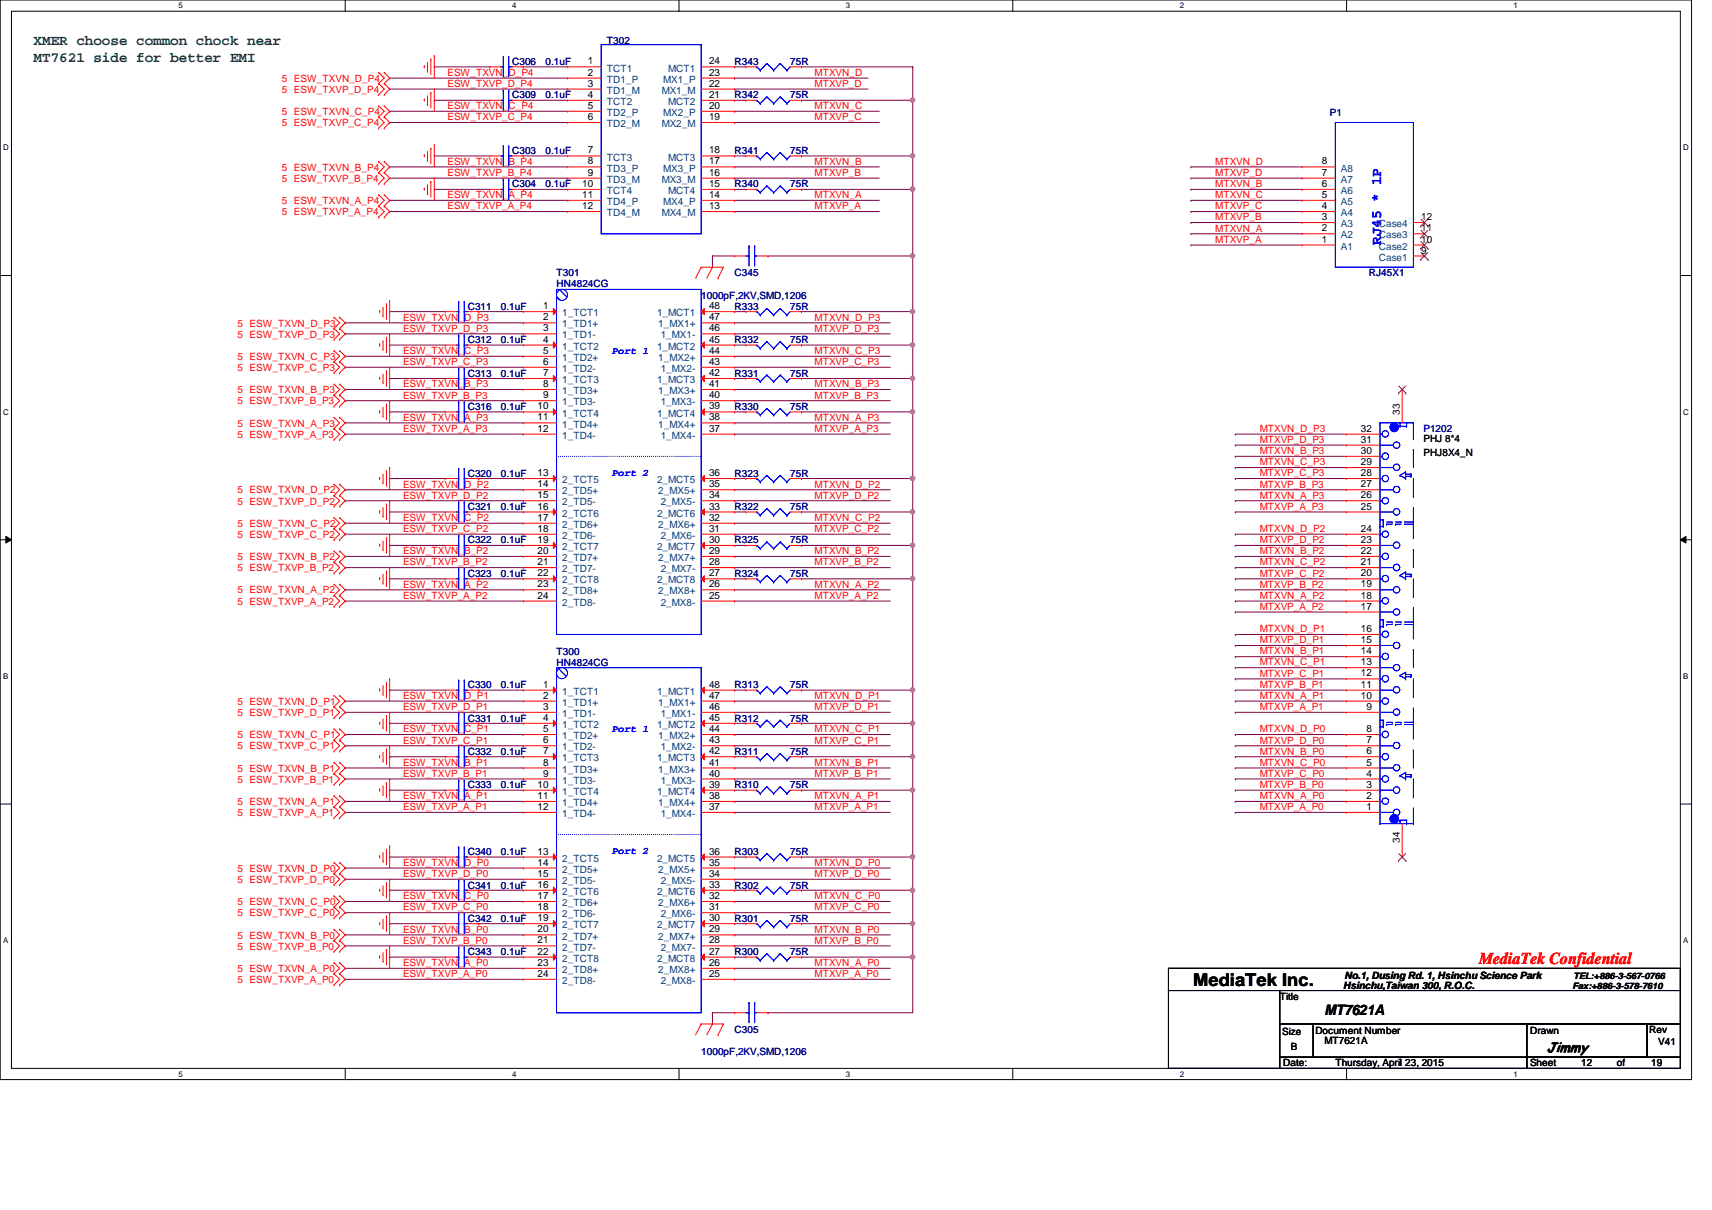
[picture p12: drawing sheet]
<svg xmlns="http://www.w3.org/2000/svg" width="297mm" height="210mm" viewBox="0 0 297 210" stroke-linecap="round" stroke-linejoin="round" font-family="sans-serif">
<defs><g id="words">
<text font-size="3" x="207" y="171">MediaTek Inc.</text>
<text font-size="2.9" fill="#f00" x="256.6" y="167.3">MediaTek Confidential</text>
<g font-size="2.5" fill="#008000">
<text x="5.8" y="7.9">XMER choose common chock near</text>
<text x="5.8" y="10.7">MT7621 side for better EMI</text>
</g>
<text font-size="2.5" fill="#00f" x="239.6" y="42.5" transform="rotate(-90 239.6 42.5)">RJ45 * 1P</text>
<text font-size="2.5" x="229.8" y="176">MT7621A</text>
<text font-size="2.4" x="268.4" y="182.4">Jimmy</text>
<g font-size="1.7" fill="#000080">
<text x="88.9" y="11.3">C306</text>
<text x="94.7" y="11.3">0.1uF</text>
<text x="105.3" y="7.6">T302</text>
<text x="127.5" y="11.3">R343</text>
<text x="137.1" y="11.3">75R</text>
<text x="88.9" y="17.1">C309</text>
<text x="94.7" y="17.1">0.1uF</text>
<text x="127.5" y="17.1">R342</text>
<text x="137.1" y="17.1">75R</text>
<text x="230.8" y="20.2">P1</text>
<text x="88.9" y="26.7">C303</text>
<text x="94.7" y="26.7">0.1uF</text>
<text x="127.5" y="26.7">R341</text>
<text x="137.1" y="26.7">75R</text>
<text x="88.9" y="32.5">C304</text>
<text x="94.7" y="32.5">0.1uF</text>
<text x="127.5" y="32.5">R340</text>
<text x="137.1" y="32.5">75R</text>
<text x="96.6" y="48">T301</text>
<text x="127.5" y="48">C345</text>
<text x="237.5" y="48">RJ45X1</text>
<text x="81.1" y="53.8">C311</text>
<text x="86.9" y="53.8">0.1uF</text>
<text x="96.6" y="49.9">HN4824CG</text>
<text x="121.7" y="51.8">1000pF,2KV,SMD,1206</text>
<text x="127.5" y="53.8">R333</text>
<text x="137.1" y="53.8">75R</text>
<text x="81.1" y="59.5">C312</text>
<text x="86.9" y="59.5">0.1uF</text>
<text x="127.5" y="59.5">R332</text>
<text x="137.1" y="59.5">75R</text>
<text x="81.1" y="65.3">C313</text>
<text x="86.9" y="65.3">0.1uF</text>
<text x="127.5" y="65.3">R331</text>
<text x="137.1" y="65.3">75R</text>
<text x="81.1" y="71.1">C316</text>
<text x="86.9" y="71.1">0.1uF</text>
<text x="127.5" y="71.1">R330</text>
<text x="137.1" y="71.1">75R</text>
<text x="247" y="75">P1202</text>
<text x="81.1" y="82.7">C320</text>
<text x="86.9" y="82.7">0.1uF</text>
<text x="127.5" y="82.7">R323</text>
<text x="137.1" y="82.7">75R</text>
<text x="81.1" y="88.5">C321</text>
<text x="86.9" y="88.5">0.1uF</text>
<text x="127.5" y="88.5">R322</text>
<text x="137.1" y="88.5">75R</text>
<text x="81.1" y="94.3">C322</text>
<text x="86.9" y="94.3">0.1uF</text>
<text x="127.5" y="94.3">R325</text>
<text x="137.1" y="94.3">75R</text>
<text x="81.1" y="100.1">C323</text>
<text x="86.9" y="100.1">0.1uF</text>
<text x="127.5" y="100.1">R324</text>
<text x="137.1" y="100.1">75R</text>
<text x="96.6" y="113.6">T300</text>
<text x="81.1" y="119.4">C330</text>
<text x="86.9" y="119.4">0.1uF</text>
<text x="96.6" y="115.5">HN4824CG</text>
<text x="127.5" y="119.4">R313</text>
<text x="137.1" y="119.4">75R</text>
<text x="81.1" y="125.2">C331</text>
<text x="86.9" y="125.2">0.1uF</text>
<text x="127.5" y="125.2">R312</text>
<text x="137.1" y="125.2">75R</text>
<text x="81.1" y="131">C332</text>
<text x="86.9" y="131">0.1uF</text>
<text x="127.5" y="131">R311</text>
<text x="137.1" y="131">75R</text>
<text x="81.1" y="136.7">C333</text>
<text x="86.9" y="136.7">0.1uF</text>
<text x="127.5" y="136.7">R310</text>
<text x="137.1" y="136.7">75R</text>
<text x="81.1" y="148.3">C340</text>
<text x="86.9" y="148.3">0.1uF</text>
<text x="127.5" y="148.3">R303</text>
<text x="137.1" y="148.3">75R</text>
<text x="81.1" y="154.1">C341</text>
<text x="86.9" y="154.1">0.1uF</text>
<text x="127.5" y="154.1">R302</text>
<text x="137.1" y="154.1">75R</text>
<text x="81.1" y="159.9">C342</text>
<text x="86.9" y="159.9">0.1uF</text>
<text x="127.5" y="159.9">R301</text>
<text x="137.1" y="159.9">75R</text>
<text x="81.1" y="165.7">C343</text>
<text x="86.9" y="165.7">0.1uF</text>
<text x="127.5" y="165.7">R300</text>
<text x="137.1" y="165.7">75R</text>
<text x="127.5" y="179.2">C305</text>
<text x="121.7" y="183.1">1000pF,2KV,SMD,1206</text>
</g>
<g font-size="1.7">
<text x="102" y="11.2">1</text>
<text x="123" y="11.2">24</text>
<text x="102" y="13.1">2</text>
<text x="102" y="15">3</text>
<text x="102" y="17">4</text>
<text x="123" y="17">21</text>
<text x="123" y="15">22</text>
<text x="123" y="13.1">23</text>
<text x="102" y="18.9">5</text>
<text x="102" y="20.8">6</text>
<text x="123" y="20.8">19</text>
<text x="123" y="18.9">20</text>
<text x="102" y="26.6">7</text>
<text x="102" y="28.5">8</text>
<text x="123" y="26.6">18</text>
<text x="123" y="28.5">17</text>
<text x="229.4" y="28.5">8</text>
<text x="101" y="32.4">10</text>
<text x="101" y="34.3">11</text>
<text x="102" y="30.5">9</text>
<text x="123" y="34.3">14</text>
<text x="123" y="32.4">15</text>
<text x="123" y="30.5">16</text>
<text x="229.4" y="34.3">5</text>
<text x="229.4" y="32.4">6</text>
<text x="229.4" y="30.5">7</text>
<text x="101" y="36.3">12</text>
<text x="123" y="36.3">13</text>
<text x="229.4" y="40.1">2</text>
<text x="229.4" y="38.2">3</text>
<text x="229.4" y="36.3">4</text>
<text x="246.6" y="40.1">11</text>
<text x="246.6" y="38.2">12</text>
<text x="229.4" y="42.1">1</text>
<text x="246.6" y="44">9</text>
<text x="246.6" y="42.1">10</text>
<text x="94.2" y="53.6">1</text>
<text x="123" y="53.6">48</text>
<text x="94.2" y="57.5">3</text>
<text x="94.2" y="55.6">2</text>
<text x="94.2" y="59.4">4</text>
<text x="123" y="55.6">47</text>
<text x="123" y="57.5">46</text>
<text x="123" y="59.4">45</text>
<text x="94.2" y="61.4">5</text>
<text x="94.2" y="63.3">6</text>
<text x="94.2" y="65.2">7</text>
<text x="123" y="61.4">44</text>
<text x="123" y="63.3">43</text>
<text x="123" y="65.2">42</text>
<text x="93.3" y="71">10</text>
<text x="94.2" y="69.1">9</text>
<text x="94.2" y="67.1">8</text>
<text x="123" y="71">39</text>
<text x="123" y="67.1">41</text>
<text x="123" y="69.1">40</text>
<text x="93.3" y="72.9">11</text>
<text x="93.3" y="74.9">12</text>
<text x="123" y="72.9">38</text>
<text x="123" y="74.9">37</text>
<text x="236.1" y="74.9">32</text>
<text x="236.1" y="76.8">31</text>
<text x="242.9" y="72" transform="rotate(-90 242.9 72)">33</text>
<text x="247" y="76.7">PHJ 8*4</text>
<text x="93.3" y="82.6">13</text>
<text x="123" y="82.6">36</text>
<text x="236.1" y="78.7">30</text>
<text x="236.1" y="80.7">29</text>
<text x="236.1" y="82.6">28</text>
<text x="247" y="79">PHJ8X4_N</text>
<text x="93.3" y="84.5">14</text>
<text x="93.3" y="86.4">15</text>
<text x="93.3" y="88.4">16</text>
<text x="123" y="86.4">34</text>
<text x="123" y="84.5">35</text>
<text x="123" y="88.4">33</text>
<text x="236.1" y="84.5">27</text>
<text x="236.1" y="86.4">26</text>
<text x="236.1" y="88.4">25</text>
<text x="93.3" y="92.2">18</text>
<text x="93.3" y="90.3">17</text>
<text x="93.3" y="94.2">19</text>
<text x="123" y="92.2">31</text>
<text x="123" y="90.3">32</text>
<text x="123" y="94.2">30</text>
<text x="236.1" y="92.2">24</text>
<text x="236.1" y="94.2">23</text>
<text x="93.3" y="96.1">20</text>
<text x="93.3" y="98">21</text>
<text x="93.3" y="101.9">23</text>
<text x="93.3" y="100">22</text>
<text x="123" y="98">28</text>
<text x="123" y="101.9">26</text>
<text x="123" y="96.1">29</text>
<text x="123" y="100">27</text>
<text x="236.1" y="96.1">22</text>
<text x="236.1" y="98">21</text>
<text x="236.1" y="100">20</text>
<text x="236.1" y="101.9">19</text>
<text x="93.3" y="103.8">24</text>
<text x="123" y="103.8">25</text>
<text x="236.1" y="103.8">18</text>
<text x="236.1" y="105.7">17</text>
<text x="236.1" y="109.6">16</text>
<text x="236.1" y="111.5">15</text>
<text x="236.1" y="113.5">14</text>
<text x="94.2" y="119.3">1</text>
<text x="123" y="119.3">48</text>
<text x="236.1" y="115.4">13</text>
<text x="236.1" y="117.3">12</text>
<text x="236.1" y="119.3">11</text>
<text x="94.2" y="123.1">3</text>
<text x="94.2" y="121.2">2</text>
<text x="94.2" y="125.1">4</text>
<text x="123" y="121.2">47</text>
<text x="123" y="123.1">46</text>
<text x="123" y="125.1">45</text>
<text x="236.1" y="121.2">10</text>
<text x="237.1" y="123.1">9</text>
<text x="94.2" y="127">5</text>
<text x="94.2" y="128.9">6</text>
<text x="94.2" y="130.9">7</text>
<text x="123" y="127">44</text>
<text x="123" y="128.9">43</text>
<text x="123" y="130.9">42</text>
<text x="237.1" y="127">8</text>
<text x="237.1" y="128.9">7</text>
<text x="237.1" y="130.9">6</text>
<text x="93.3" y="136.7">10</text>
<text x="94.2" y="134.7">9</text>
<text x="94.2" y="132.8">8</text>
<text x="123" y="136.7">39</text>
<text x="123" y="132.8">41</text>
<text x="123" y="134.7">40</text>
<text x="237.1" y="132.8">5</text>
<text x="237.1" y="134.7">4</text>
<text x="237.1" y="136.7">3</text>
<text x="93.3" y="138.6">11</text>
<text x="93.3" y="140.5">12</text>
<text x="123" y="138.6">38</text>
<text x="123" y="140.5">37</text>
<text x="237.1" y="138.6">2</text>
<text x="237.1" y="140.5">1</text>
<text x="93.3" y="148.3">13</text>
<text x="123" y="148.3">36</text>
<text x="242.9" y="146.2" transform="rotate(-90 242.9 146.2)">34</text>
<text x="93.3" y="156">17</text>
<text x="93.3" y="150.2">14</text>
<text x="93.3" y="152.1">15</text>
<text x="93.3" y="154">16</text>
<text x="123" y="156">32</text>
<text x="123" y="152.1">34</text>
<text x="123" y="150.2">35</text>
<text x="123" y="154">33</text>
<text x="93.3" y="157.9">18</text>
<text x="93.3" y="161.8">20</text>
<text x="93.3" y="159.8">19</text>
<text x="123" y="157.9">31</text>
<text x="123" y="161.8">29</text>
<text x="123" y="159.8">30</text>
<text x="93.3" y="163.7">21</text>
<text x="93.3" y="167.6">23</text>
<text x="93.3" y="165.6">22</text>
<text x="123" y="163.7">28</text>
<text x="123" y="167.6">26</text>
<text x="123" y="165.6">27</text>
<text x="93.3" y="169.5">24</text>
<text x="123" y="169.5">25</text>
<text x="222" y="173.4">Title</text>
<text x="233" y="171.5">Hsinchu,Taiwan 300, R.O.C.</text>
<text x="233.3" y="169.8">No.1, Dusing Rd. 1, Hsinchu Science Park</text>
<text x="222.5" y="179.6">Size</text>
<text x="228.2" y="179.4">Document Number</text>
<text x="265.5" y="179.4">Drawn</text>
<text x="286.1" y="179.2">Rev</text>
<text x="222.6" y="185">Date:</text>
<text x="224" y="182.1">B</text>
<text x="229.8" y="181.1">MT7621A</text>
<text x="231.7" y="185">Thursday, April 23, 2015</text>
<text x="265.5" y="185">Sheet</text>
<text x="274.4" y="185">12</text>
<text x="280.5" y="185">of</text>
<text x="286.5" y="185">19</text>
<text x="287.7" y="181.4">V41</text>
</g>
<g font-size="1.7" fill="#f00">
<text x="48.9" y="16.1">5 ESW_TXVP_D_P4</text>
<text x="48.9" y="14.2">5 ESW_TXVN_D_P4</text>
<text x="77.6" y="15.1">ESW_TXVP_D_P4</text>
<text x="77.6" y="13.2">ESW_TXVN_D_P4</text>
<text x="141.3" y="13.2">MTXVN_D</text>
<text x="141.3" y="15.1">MTXVP_D</text>
<text x="48.9" y="21.9">5 ESW_TXVP_C_P4</text>
<text x="48.9" y="20">5 ESW_TXVN_C_P4</text>
<text x="77.6" y="20.9">ESW_TXVP_C_P4</text>
<text x="77.6" y="18.9">ESW_TXVN_C_P4</text>
<text x="141.3" y="18.9">MTXVN_C</text>
<text x="141.3" y="20.9">MTXVP_C</text>
<text x="48.9" y="29.6">5 ESW_TXVN_B_P4</text>
<text x="77.6" y="28.6">ESW_TXVN_B_P4</text>
<text x="141.3" y="28.6">MTXVN_B</text>
<text x="210.9" y="28.6">MTXVN_D</text>
<text x="48.9" y="35.4">5 ESW_TXVN_A_P4</text>
<text x="48.9" y="31.5">5 ESW_TXVP_B_P4</text>
<text x="77.6" y="34.4">ESW_TXVN_A_P4</text>
<text x="77.6" y="30.5">ESW_TXVP_B_P4</text>
<text x="141.3" y="30.5">MTXVP_B</text>
<text x="141.3" y="34.4">MTXVN_A</text>
<text x="210.9" y="34.4">MTXVN_C</text>
<text x="210.9" y="32.5">MTXVN_B</text>
<text x="210.9" y="30.5">MTXVP_D</text>
<text x="48.9" y="37.3">5 ESW_TXVP_A_P4</text>
<text x="77.6" y="36.3">ESW_TXVP_A_P4</text>
<text x="141.3" y="36.3">MTXVP_A</text>
<text x="210.9" y="38.2">MTXVP_B</text>
<text x="210.9" y="36.3">MTXVP_C</text>
<text x="210.9" y="40.2">MTXVN_A</text>
<text x="210.9" y="42.1">MTXVP_A</text>
<text x="41.2" y="58.6">5 ESW_TXVP_D_P3</text>
<text x="41.2" y="56.6">5 ESW_TXVN_D_P3</text>
<text x="69.9" y="57.5">ESW_TXVP_D_P3</text>
<text x="69.9" y="55.6">ESW_TXVN_D_P3</text>
<text x="141.3" y="55.6">MTXVN_D_P3</text>
<text x="141.3" y="57.5">MTXVP_D_P3</text>
<text x="41.2" y="64.3">5 ESW_TXVP_C_P3</text>
<text x="41.2" y="62.4">5 ESW_TXVN_C_P3</text>
<text x="69.9" y="61.4">ESW_TXVN_C_P3</text>
<text x="69.9" y="63.3">ESW_TXVP_C_P3</text>
<text x="141.3" y="63.3">MTXVP_C_P3</text>
<text x="141.3" y="61.4">MTXVN_C_P3</text>
<text x="41.2" y="70.1">5 ESW_TXVP_B_P3</text>
<text x="41.2" y="68.2">5 ESW_TXVN_B_P3</text>
<text x="69.9" y="69.1">ESW_TXVP_B_P3</text>
<text x="69.9" y="67.2">ESW_TXVN_B_P3</text>
<text x="141.3" y="67.2">MTXVN_B_P3</text>
<text x="141.3" y="69.1">MTXVP_B_P3</text>
<text x="41.2" y="75.9">5 ESW_TXVP_A_P3</text>
<text x="41.2" y="74">5 ESW_TXVN_A_P3</text>
<text x="69.9" y="74.9">ESW_TXVP_A_P3</text>
<text x="69.9" y="73">ESW_TXVN_A_P3</text>
<text x="141.3" y="73">MTXVN_A_P3</text>
<text x="141.3" y="74.9">MTXVP_A_P3</text>
<text x="218.6" y="76.8">MTXVP_D_P3</text>
<text x="218.6" y="74.9">MTXVN_D_P3</text>
<text x="218.6" y="80.7">MTXVN_C_P3</text>
<text x="218.6" y="78.8">MTXVN_B_P3</text>
<text x="218.6" y="82.6">MTXVP_C_P3</text>
<text x="41.2" y="87.5">5 ESW_TXVP_D_P2</text>
<text x="41.2" y="85.6">5 ESW_TXVN_D_P2</text>
<text x="69.9" y="86.5">ESW_TXVP_D_P2</text>
<text x="69.9" y="84.6">ESW_TXVN_D_P2</text>
<text x="141.3" y="86.5">MTXVP_D_P2</text>
<text x="141.3" y="84.6">MTXVN_D_P2</text>
<text x="218.6" y="86.5">MTXVN_A_P3</text>
<text x="218.6" y="88.4">MTXVP_A_P3</text>
<text x="218.6" y="84.6">MTXVP_B_P3</text>
<text x="41.2" y="93.3">5 ESW_TXVP_C_P2</text>
<text x="41.2" y="91.4">5 ESW_TXVN_C_P2</text>
<text x="69.9" y="92.3">ESW_TXVP_C_P2</text>
<text x="69.9" y="90.4">ESW_TXVN_C_P2</text>
<text x="141.3" y="90.4">MTXVN_C_P2</text>
<text x="141.3" y="92.3">MTXVP_C_P2</text>
<text x="218.6" y="94.2">MTXVP_D_P2</text>
<text x="218.6" y="92.3">MTXVN_D_P2</text>
<text x="41.2" y="99.1">5 ESW_TXVP_B_P2</text>
<text x="41.2" y="97.2">5 ESW_TXVN_B_P2</text>
<text x="69.9" y="101.9">ESW_TXVN_A_P2</text>
<text x="69.9" y="98.1">ESW_TXVP_B_P2</text>
<text x="69.9" y="96.1">ESW_TXVN_B_P2</text>
<text x="141.3" y="101.9">MTXVN_A_P2</text>
<text x="141.3" y="96.1">MTXVN_B_P2</text>
<text x="141.3" y="98.1">MTXVP_B_P2</text>
<text x="218.6" y="98.1">MTXVN_C_P2</text>
<text x="218.6" y="100">MTXVP_C_P2</text>
<text x="218.6" y="101.9">MTXVP_B_P2</text>
<text x="218.6" y="96.1">MTXVN_B_P2</text>
<text x="41.2" y="104.9">5 ESW_TXVP_A_P2</text>
<text x="41.2" y="103">5 ESW_TXVN_A_P2</text>
<text x="69.9" y="103.9">ESW_TXVP_A_P2</text>
<text x="141.3" y="103.9">MTXVP_A_P2</text>
<text x="218.6" y="105.8">MTXVP_A_P2</text>
<text x="218.6" y="103.9">MTXVN_A_P2</text>
<text x="218.6" y="109.7">MTXVN_D_P1</text>
<text x="218.6" y="111.6">MTXVP_D_P1</text>
<text x="218.6" y="113.5">MTXVN_B_P1</text>
<text x="218.6" y="119.3">MTXVP_B_P1</text>
<text x="218.6" y="117.4">MTXVP_C_P1</text>
<text x="218.6" y="115.4">MTXVN_C_P1</text>
<text x="41.2" y="124.2">5 ESW_TXVP_D_P1</text>
<text x="41.2" y="122.3">5 ESW_TXVN_D_P1</text>
<text x="69.9" y="123.2">ESW_TXVP_D_P1</text>
<text x="69.9" y="121.2">ESW_TXVN_D_P1</text>
<text x="141.3" y="121.2">MTXVN_D_P1</text>
<text x="141.3" y="123.2">MTXVP_D_P1</text>
<text x="218.6" y="121.2">MTXVN_A_P1</text>
<text x="218.6" y="123.2">MTXVP_A_P1</text>
<text x="41.2" y="130">5 ESW_TXVP_C_P1</text>
<text x="41.2" y="128.1">5 ESW_TXVN_C_P1</text>
<text x="69.9" y="129">ESW_TXVP_C_P1</text>
<text x="69.9" y="127">ESW_TXVN_C_P1</text>
<text x="141.3" y="127">MTXVN_C_P1</text>
<text x="141.3" y="129">MTXVP_C_P1</text>
<text x="218.6" y="127">MTXVN_D_P0</text>
<text x="218.6" y="129">MTXVP_D_P0</text>
<text x="218.6" y="130.9">MTXVN_B_P0</text>
<text x="41.2" y="135.8">5 ESW_TXVP_B_P1</text>
<text x="41.2" y="133.9">5 ESW_TXVN_B_P1</text>
<text x="69.9" y="134.7">ESW_TXVP_B_P1</text>
<text x="69.9" y="132.8">ESW_TXVN_B_P1</text>
<text x="141.3" y="132.8">MTXVN_B_P1</text>
<text x="141.3" y="134.7">MTXVP_B_P1</text>
<text x="218.6" y="136.7">MTXVP_B_P0</text>
<text x="218.6" y="134.7">MTXVP_C_P0</text>
<text x="218.6" y="132.8">MTXVN_C_P0</text>
<text x="41.2" y="141.6">5 ESW_TXVP_A_P1</text>
<text x="41.2" y="139.7">5 ESW_TXVN_A_P1</text>
<text x="69.9" y="140.5">ESW_TXVP_A_P1</text>
<text x="69.9" y="138.6">ESW_TXVN_A_P1</text>
<text x="141.3" y="138.6">MTXVN_A_P1</text>
<text x="141.3" y="140.5">MTXVP_A_P1</text>
<text x="218.6" y="138.6">MTXVN_A_P0</text>
<text x="218.6" y="140.5">MTXVP_A_P0</text>
<text x="41.2" y="153.2">5 ESW_TXVP_D_P0</text>
<text x="41.2" y="151.2">5 ESW_TXVN_D_P0</text>
<text x="69.9" y="156">ESW_TXVN_C_P0</text>
<text x="69.9" y="152.1">ESW_TXVP_D_P0</text>
<text x="69.9" y="150.2">ESW_TXVN_D_P0</text>
<text x="141.3" y="150.2">MTXVN_D_P0</text>
<text x="141.3" y="152.1">MTXVP_D_P0</text>
<text x="141.3" y="156">MTXVN_C_P0</text>
<text x="41.2" y="159">5 ESW_TXVP_C_P0</text>
<text x="41.2" y="157">5 ESW_TXVN_C_P0</text>
<text x="69.9" y="157.9">ESW_TXVP_C_P0</text>
<text x="69.9" y="161.8">ESW_TXVN_B_P0</text>
<text x="141.3" y="157.9">MTXVP_C_P0</text>
<text x="141.3" y="161.8">MTXVN_B_P0</text>
<text x="41.2" y="164.8">5 ESW_TXVP_B_P0</text>
<text x="41.2" y="162.8">5 ESW_TXVN_B_P0</text>
<text x="69.9" y="163.7">ESW_TXVP_B_P0</text>
<text x="69.9" y="167.6">ESW_TXVN_A_P0</text>
<text x="141.3" y="163.7">MTXVP_B_P0</text>
<text x="141.3" y="167.6">MTXVN_A_P0</text>
<text x="41.2" y="170.5">5 ESW_TXVP_A_P0</text>
<text x="41.2" y="168.6">5 ESW_TXVN_A_P0</text>
<text x="69.9" y="169.5">ESW_TXVP_A_P0</text>
<text x="141.3" y="169.5">MTXVP_A_P0</text>
</g>
<g font-size="1.7" fill="#004080">
<text x="105.3" y="12.4">TCT1</text>
<text x="105.3" y="14.4">TD1_P</text>
<text x="105.3" y="16.3">TD1_M</text>
<text x="114.8" y="16.3">MX1_M</text>
<text x="115.1" y="14.4">MX1_P</text>
<text x="115.9" y="12.4">MCT1</text>
<text x="105.3" y="18.2">TCT2</text>
<text x="105.3" y="20.1">TD2_P</text>
<text x="105.3" y="22.1">TD2_M</text>
<text x="114.8" y="22.1">MX2_M</text>
<text x="115.1" y="20.1">MX2_P</text>
<text x="115.9" y="18.2">MCT2</text>
<text x="105.3" y="27.9">TCT3</text>
<text x="105.3" y="29.8">TD3_P</text>
<text x="115.1" y="29.8">MX3_P</text>
<text x="115.9" y="27.9">MCT3</text>
<text x="232.7" y="29.8">A8</text>
<text x="105.3" y="31.7">TD3_M</text>
<text x="105.3" y="33.7">TCT4</text>
<text x="105.3" y="35.6">TD4_P</text>
<text x="114.8" y="31.7">MX3_M</text>
<text x="115.1" y="35.6">MX4_P</text>
<text x="115.9" y="33.7">MCT4</text>
<text x="232.7" y="35.6">A5</text>
<text x="232.7" y="33.7">A6</text>
<text x="232.7" y="31.7">A7</text>
<text x="105.3" y="37.5">TD4_M</text>
<text x="114.8" y="37.5">MX4_M</text>
<text x="232.7" y="41.4">A2</text>
<text x="232.7" y="39.4">A3</text>
<text x="232.7" y="37.5">A4</text>
<text x="239.2" y="41.4">Case3</text>
<text x="239.2" y="39.4">Case4</text>
<text x="232.7" y="43.3">A1</text>
<text x="239.2" y="45.2">Case1</text>
<text x="239.2" y="43.3">Case2</text>
<text x="97.5" y="58.7">1_TD1-</text>
<text x="97.5" y="56.8">1_TD1+</text>
<text x="97.5" y="54.9">1_TCT1</text>
<text x="114" y="54.9">1_MCT1</text>
<text x="114.2" y="56.8">1_MX1+</text>
<text x="114.6" y="58.7">1_MX1-</text>
<text x="97.5" y="62.6">1_TD2+</text>
<text x="97.5" y="64.5">1_TD2-</text>
<text x="97.5" y="60.7">1_TCT2</text>
<text x="114" y="60.7">1_MCT2</text>
<text x="114.2" y="62.6">1_MX2+</text>
<text x="114.6" y="64.5">1_MX2-</text>
<text x="97.5" y="70.3">1_TD3-</text>
<text x="97.5" y="68.4">1_TD3+</text>
<text x="97.5" y="66.5">1_TCT3</text>
<text x="114" y="66.5">1_MCT3</text>
<text x="114.2" y="68.4">1_MX3+</text>
<text x="114.6" y="70.3">1_MX3-</text>
<text x="97.5" y="74.2">1_TD4+</text>
<text x="97.5" y="76.1">1_TD4-</text>
<text x="97.5" y="72.3">1_TCT4</text>
<text x="114" y="72.3">1_MCT4</text>
<text x="114.2" y="74.2">1_MX4+</text>
<text x="114.6" y="76.1">1_MX4-</text>
<text x="97.5" y="83.8">2_TCT5</text>
<text x="114" y="83.8">2_MCT5</text>
<text x="97.5" y="85.8">2_TD5+</text>
<text x="97.5" y="87.7">2_TD5-</text>
<text x="97.5" y="89.6">2_TCT6</text>
<text x="114" y="89.6">2_MCT6</text>
<text x="114.2" y="85.8">2_MX5+</text>
<text x="114.6" y="87.7">2_MX5-</text>
<text x="97.5" y="93.5">2_TD6-</text>
<text x="97.5" y="91.6">2_TD6+</text>
<text x="97.5" y="95.4">2_TCT7</text>
<text x="114" y="95.4">2_MCT7</text>
<text x="114.2" y="91.6">2_MX6+</text>
<text x="114.6" y="93.5">2_MX6-</text>
<text x="97.5" y="97.3">2_TD7+</text>
<text x="97.5" y="99.3">2_TD7-</text>
<text x="97.5" y="101.2">2_TCT8</text>
<text x="114" y="101.2">2_MCT8</text>
<text x="114.2" y="97.3">2_MX7+</text>
<text x="114.6" y="99.3">2_MX7-</text>
<text x="97.5" y="105.1">2_TD8-</text>
<text x="97.5" y="103.1">2_TD8+</text>
<text x="114.2" y="103.1">2_MX8+</text>
<text x="114.6" y="105.1">2_MX8-</text>
<text x="97.5" y="124.4">1_TD1-</text>
<text x="97.5" y="122.4">1_TD1+</text>
<text x="97.5" y="120.5">1_TCT1</text>
<text x="114" y="120.5">1_MCT1</text>
<text x="114.2" y="122.4">1_MX1+</text>
<text x="114.6" y="124.4">1_MX1-</text>
<text x="97.5" y="128.2">1_TD2+</text>
<text x="97.5" y="130.2">1_TD2-</text>
<text x="97.5" y="126.3">1_TCT2</text>
<text x="114" y="126.3">1_MCT2</text>
<text x="114.2" y="128.2">1_MX2+</text>
<text x="114.6" y="130.2">1_MX2-</text>
<text x="97.5" y="135.9">1_TD3-</text>
<text x="97.5" y="134">1_TD3+</text>
<text x="97.5" y="137.9">1_TCT4</text>
<text x="97.5" y="132.1">1_TCT3</text>
<text x="114" y="137.9">1_MCT4</text>
<text x="114" y="132.1">1_MCT3</text>
<text x="114.2" y="134">1_MX3+</text>
<text x="114.6" y="135.9">1_MX3-</text>
<text x="97.5" y="139.8">1_TD4+</text>
<text x="97.5" y="141.7">1_TD4-</text>
<text x="114.2" y="139.8">1_MX4+</text>
<text x="114.6" y="141.7">1_MX4-</text>
<text x="97.5" y="149.5">2_TCT5</text>
<text x="114" y="149.5">2_MCT5</text>
<text x="97.5" y="151.4">2_TD5+</text>
<text x="97.5" y="153.3">2_TD5-</text>
<text x="97.5" y="155.2">2_TCT6</text>
<text x="114" y="155.2">2_MCT6</text>
<text x="114.2" y="151.4">2_MX5+</text>
<text x="114.6" y="153.3">2_MX5-</text>
<text x="97.5" y="159.1">2_TD6-</text>
<text x="97.5" y="157.2">2_TD6+</text>
<text x="97.5" y="161">2_TCT7</text>
<text x="114" y="161">2_MCT7</text>
<text x="114.2" y="157.2">2_MX6+</text>
<text x="114.6" y="159.1">2_MX6-</text>
<text x="97.5" y="163">2_TD7+</text>
<text x="97.5" y="164.9">2_TD7-</text>
<text x="97.5" y="166.8">2_TCT8</text>
<text x="114" y="166.8">2_MCT8</text>
<text x="114.2" y="163">2_MX7+</text>
<text x="114.6" y="164.9">2_MX7-</text>
<text x="97.5" y="170.7">2_TD8-</text>
<text x="97.5" y="168.8">2_TD8+</text>
<text x="114.2" y="168.8">2_MX8+</text>
<text x="114.6" y="170.7">2_MX8-</text>
</g>
<g font-size="1.7" fill="#00f">
<text x="106.2" y="61.3">Port 1</text>
<text x="106.2" y="82.6">Port 2</text>
<text x="106.2" y="127">Port 1</text>
<text x="106.2" y="148.2">Port 2</text>
</g>
<g font-size="1.5">
<text x="272.8" y="171.5">Fax:+886-3-578-7610</text>
<text x="273" y="169.8">TEL:+886-3-567-0766</text>
</g>
<g font-size="1.4">
<text x="30.9" y="1.4">5</text>
<text x="88.9" y="1.4">4</text>
<text x="146.8" y="1.4">3</text>
<text x="204.7" y="1.4">2</text>
<text x="262.6" y="1.4">1</text>
<text x=".5" y="26.1">D</text>
<text x="292.1" y="26.1">D</text>
<text x=".5" y="71.9">C</text>
<text x="292.1" y="71.9">C</text>
<text x=".5" y="117.8">B</text>
<text x="292.1" y="117.8">B</text>
<text x=".5" y="163.6">A</text>
<text x="292.1" y="163.6">A</text>
<text x="30.9" y="186.8">5</text>
<text x="88.9" y="186.8">4</text>
<text x="146.8" y="186.8">3</text>
<text x="204.7" y="186.8">2</text>
<text x="262.6" y="186.8">1</text>
</g>
</g></defs>
<path d="M0 0h293.5v187.3h-293.5zM2 1.9h289.5v183.4h-289.5z" fill="none" stroke="#000" stroke-width=".17"/>
<g fill="#fff">
<path d="M30.9 .2h.8v1.5h-.8z"/>
<path d="M30.9 185.5h.8v1.6h-.8z"/>
</g>
<path d="M59.9 0v1.9M59.9 185.3v2" fill="none" stroke="#000" stroke-width=".17"/>
<g fill="#fff">
<path d="M88.9 .2h.7v1.5h-.7z"/>
<path d="M88.9 185.5h.7v1.6h-.7z"/>
</g>
<path d="M117.8 0v1.9M117.8 185.3v2" fill="none" stroke="#000" stroke-width=".17"/>
<g fill="#fff">
<path d="M146.8 .2h.7v1.5h-.7z"/>
<path d="M146.8 185.5h.7v1.6h-.7z"/>
</g>
<path d="M175.7 0v1.9M175.7 185.3v2" fill="none" stroke="#000" stroke-width=".17"/>
<g fill="#fff">
<path d="M204.7 .2h.7v1.5h-.7z"/>
<path d="M204.7 185.5h.7v1.6h-.7z"/>
</g>
<path d="M233.6 0v1.9M233.6 185.3v2" fill="none" stroke="#000" stroke-width=".17"/>
<g fill="#fff">
<path d="M262.6 .2h.8v1.5h-.8z"/>
<path d="M262.6 185.5h.8v1.6h-.8z"/>
<path d="M.5 24.8h1v1.6h-1z"/>
<path d="M292.1 24.8h.9v1.6h-.9z"/>
<path d="M.5 70.7h1v1.5h-1z"/>
<path d="M292.1 70.7h.9v1.5h-.9z"/>
</g>
<path d="M0 47.8h2M291.5 47.8h2" fill="none" stroke="#000" stroke-width=".17"/>
<g fill="#fff">
<path d="M.5 116.5h.9v1.6h-.9z"/>
<path d="M292.1 116.5h.8v1.6h-.8z"/>
</g>
<path d="M0 93.6h2M1 93l1 .6-1 .6zM291.5 93.6l1-.6v1.2zM291.5 93.6h2" fill="none" stroke="#000" stroke-width=".17"/>
<path d="M1 93l1 .6-1 .6zM291.5 93.6l1-.6v1.2z" fill="#000"/>
<g fill="#fff">
<path d="M.5 162.4h.9v1.5h-.9z"/>
<path d="M292.1 162.4h.8v1.5h-.8z"/>
</g>
<path d="M0 139.5h2M291.5 139.5h2" fill="none" stroke="#000" stroke-width=".17"/>
<path d="M139.1 17.4h.1M139.1 17.4h19.3M158.4 11.6h.1M158.4 17.4h.1M158.4 11.6v15.5h-19.3M139.1 27.1h.1M67.6 131.3h.1M67.6 131.3h9.7" fill="none" stroke="#800040" stroke-width=".17"/>
<circle cx="158.3" cy="17.4" r=".37" fill="#f0f"/>
<circle cx="158.3" cy="17.4" r=".37" fill="none" stroke="#f0f" stroke-width=".17"/>
<path d="M158.4 27.1h.1M158.4 27.1v5.8M83.1 100.4h.1M83.1 100.4h7.7" fill="none" stroke="#800040" stroke-width=".17"/>
<circle cx="158.3" cy="32.8" r=".38" fill="#f0f"/>
<circle cx="158.3" cy="32.8" r=".38" fill="none" stroke="#f0f" stroke-width=".17"/>
<circle cx="158.3" cy="27" r=".37" fill="#f0f"/>
<circle cx="158.3" cy="27" r=".37" fill="none" stroke="#f0f" stroke-width=".17"/>
<g fill="none" stroke="#800040" stroke-width=".17">
<path d="M67.6 19.3h.1M67.6 15.5h.1M67.6 13.5h.1M67.6 19.3h30.9M67.6 13.5h30.9M67.6 15.5h30.9M75.3 11.6h.1M75.3 11.6h9.7M127.5 19.3h.1M127.5 13.5h.1M127.5 15.5h.1M127.5 19.3h25.1"/>
<path d="M127.5 13.5h23.1M127.5 15.5h23.1M139.1 11.6h.1M139.1 11.6h19.3M67.6 21.3h.1M67.6 36.7h.1M67.6 34.8h.1M67.6 30.9h.1M67.6 29h.1M67.6 30.9h30.9M67.6 36.7h30.9M67.6 29h30.9"/>
<path d="M67.6 21.3h30.9M67.6 34.8h30.9M127.5 30.9h.1M127.5 36.7h.1M127.5 29h.1M127.5 21.3h.1M127.5 34.8h.1M127.5 30.9h25.1M127.5 36.7h25.1M127.5 29h25.1M127.5 21.3h25.1M127.5 34.8h25.1"/>
<path d="M139.1 32.9h.1M139.1 32.9h19.3M158.4 32.9h.1M158.4 32.9v11.5M127.5 56h.1M127.5 57.9h.1M127.5 56h27M127.5 57.9h27M127.5 63.7h.1M127.5 61.8h.1M127.5 67.6h.1M127.5 69.5h.1"/>
<path d="M127.5 73.4h.1M127.5 75.3h.1M127.5 63.7h27M127.5 61.8h27M127.5 67.6h27M127.5 69.5h27M127.5 73.4h27M127.5 75.3h27M127.5 86.9h.1M127.5 90.8h.1M127.5 92.7h.1M127.5 96.5h.1"/>
<path d="M127.5 98.5h.1M127.5 85h.1M127.5 86.9h27M127.5 90.8h27M127.5 92.7h27M127.5 96.5h27M127.5 98.5h27M127.5 85h27M83.1 119.7h.1M83.1 119.7h7.7M127.5 102.3h.1M127.5 104.3h.1"/>
<path d="M127.5 102.3h27M127.5 104.3h27M67.6 137.1h.1M67.6 137.1h9.7M83.1 125.5h.1M83.1 131.3h.1M83.1 137.1h.1M83.1 137.1h7.7M83.1 125.5h7.7M83.1 131.3h7.7M127.5 121.6h.1M127.5 127.4h.1"/>
<path d="M127.5 133.2h.1M127.5 135.1h.1M127.5 139h.1M127.5 123.6h.1M127.5 129.4h.1M127.5 121.6h27M127.5 127.4h27M127.5 133.2h27M127.5 135.1h27M127.5 139h27M127.5 123.6h27M127.5 129.4h27"/>
<path d="M67.6 148.7h.1M67.6 154.4h.1M67.6 148.7h9.7M67.6 154.4h9.7M83.1 148.7h.1M83.1 154.4h.1M83.1 148.7h7.7M83.1 154.4h7.7M127.5 150.6h.1M127.5 152.5h.1M127.5 156.4h.1M127.5 158.3h.1"/>
<path d="M127.5 140.9h.1M127.5 150.6h27M127.5 152.5h27M127.5 156.4h27M127.5 158.3h27M127.5 140.9h27M67.6 160.2h.1M67.6 166h.1M67.6 160.2h9.7M67.6 166h9.7M83.1 160.2h.1M83.1 166h.1"/>
<path d="M83.1 160.2h7.7M83.1 166h7.7M127.5 164.1h.1M127.5 168h.1M127.5 169.9h.1M127.5 162.2h.1M127.5 164.1h27M127.5 168h27M127.5 169.9h27M127.5 162.2h27"/>
</g>
<circle cx="158.3" cy="32.8" r=".38" fill="#f0f"/>
<circle cx="158.3" cy="32.8" r=".38" fill="none" stroke="#f0f" stroke-width=".17"/>
<g fill="none" stroke="#800040" stroke-width=".17">
<path d="M75.3 17.4h.1M75.3 17.4h9.7M90.8 11.6h.1M90.8 17.4h.1M90.8 17.4h7.7M90.8 11.6h7.7M75.3 27.1h.1M75.3 32.9h.1M75.3 27.1h9.7M75.3 32.9h9.7M59.9 57.9h.1M59.9 56h.1"/>
<path d="M59.9 57.9h30.9M59.9 56h30.9M67.6 54.1h.1M67.6 59.9h.1M67.6 54.1h9.7M67.6 59.9h9.7M59.9 69.5h.1M59.9 67.6h.1M59.9 75.3h.1M59.9 73.4h.1M59.9 61.8h.1M59.9 63.7h.1"/>
<path d="M59.9 69.5h30.9M59.9 67.6h30.9M59.9 75.3h30.9M59.9 73.4h30.9M59.9 61.8h30.9M59.9 63.7h30.9M59.9 92.7h.1M59.9 90.8h.1M59.9 86.9h.1M59.9 85h.1M59.9 98.5h.1M59.9 96.5h.1"/>
<path d="M59.9 92.7h30.9M59.9 90.8h30.9M59.9 86.9h30.9M59.9 85h30.9M59.9 98.5h30.9M59.9 96.5h30.9M139.1 94.6h.1M158.4 88.8h.1M158.4 88.8v5.8h-19.3M59.9 104.3h.1M59.9 102.3h.1M59.9 104.3h30.9"/>
<path d="M59.9 102.3h30.9M59.9 129.4h.1M59.9 127.4h.1M59.9 135.1h.1M59.9 133.2h.1M59.9 139h.1M59.9 123.6h.1M59.9 121.6h.1M59.9 129.4h30.9M59.9 127.4h30.9M59.9 135.1h30.9M59.9 133.2h30.9"/>
<path d="M59.9 139h30.9M59.9 123.6h30.9M59.9 121.6h30.9M59.9 140.9h.1M59.9 158.3h.1M59.9 156.4h.1M59.9 152.5h.1M59.9 150.6h.1M59.9 140.9h30.9M59.9 158.3h30.9M59.9 156.4h30.9M59.9 152.5h30.9"/>
<path d="M59.9 150.6h30.9M59.9 164.1h.1M59.9 162.2h.1M59.9 169.9h.1M59.9 168h.1M59.9 164.1h30.9M59.9 162.2h30.9M59.9 169.9h30.9M59.9 168h30.9"/>
</g>
<circle cx="158.3" cy="88.8" r=".37" fill="#f0f"/>
<circle cx="158.3" cy="88.8" r=".37" fill="none" stroke="#f0f" stroke-width=".17"/>
<path d="M158.4 71.5v11.5M127.5 94.6h.1M127.5 83h.1M127.5 94.6h1.9M127.5 83h1.9M139.1 88.8h.1M139.1 83h.1M139.1 88.8h19.3M139.1 83h19.3M158.4 83h.1" fill="none" stroke="#800040" stroke-width=".17"/>
<circle cx="158.3" cy="83" r=".37" fill="#f0f"/>
<circle cx="158.3" cy="83" r=".37" fill="none" stroke="#f0f" stroke-width=".17"/>
<path d="M90.8 27.1h.1M90.8 27.1h7.7M127.5 88.8h.1M127.5 88.8h1.9M127.5 100.4h.1M127.5 100.4h1.9M139.1 100.4h.1M139.1 100.4h19.3M158.4 160.2h.1M158.4 160.2v5.8" fill="none" stroke="#800040" stroke-width=".17"/>
<circle cx="158.3" cy="160.2" r=".37" fill="#f0f"/>
<circle cx="158.3" cy="160.2" r=".37" fill="none" stroke="#f0f" stroke-width=".17"/>
<path d="M67.6 65.7h.1M67.6 65.7h9.7M158.4 148.7h.1M158.4 148.7v5.7M127.5 160.2h.1M127.5 160.2h1.9" fill="none" stroke="#800040" stroke-width=".17"/>
<circle cx="158.3" cy="148.6" r=".38" fill="#f0f"/>
<circle cx="158.3" cy="148.6" r=".38" fill="none" stroke="#f0f" stroke-width=".17"/>
<path d="M139.1 154.4h.1M139.1 154.4h19.3M158.4 154.4h.1M158.4 154.4v5.8" fill="none" stroke="#800040" stroke-width=".17"/>
<circle cx="158.3" cy="154.4" r=".38" fill="#f0f"/>
<circle cx="158.3" cy="154.4" r=".38" fill="none" stroke="#f0f" stroke-width=".17"/>
<path d="M139.1 160.2h.1M139.1 160.2h19.3M158.4 166h.1M158.4 166v9.7" fill="none" stroke="#800040" stroke-width=".17"/>
<circle cx="158.3" cy="166" r=".37" fill="#f0f"/>
<circle cx="158.3" cy="166" r=".37" fill="none" stroke="#f0f" stroke-width=".17"/>
<path d="M158.4 131.3h.1M158.4 131.3v5.8M127.5 148.7h.1M127.5 154.4h.1M127.5 148.7h1.9M127.5 154.4h1.9M139.1 148.7h.1M139.1 148.7h19.3M127.5 166h.1M127.5 166h1.9M139.1 166h.1M139.1 166h19.3" fill="none" stroke="#800040" stroke-width=".17"/>
<circle cx="158.3" cy="137" r=".37" fill="#f0f"/>
<circle cx="158.3" cy="137" r=".37" fill="none" stroke="#f0f" stroke-width=".17"/>
<circle cx="158.3" cy="131.2" r=".37" fill="#f0f"/>
<circle cx="158.3" cy="131.2" r=".37" fill="none" stroke="#f0f" stroke-width=".17"/>
<path d="M139.1 131.3h.1M158.4 125.5h.1M158.4 125.5v5.8h-19.3" fill="none" stroke="#800040" stroke-width=".17"/>
<circle cx="158.3" cy="125.5" r=".38" fill="#f0f"/>
<circle cx="158.3" cy="125.5" r=".38" fill="none" stroke="#f0f" stroke-width=".17"/>
<path d="M158.4 119.7h.1M158.4 119.7v5.8h-19.3M139.1 125.5h.1" fill="none" stroke="#800040" stroke-width=".17"/>
<circle cx="158.3" cy="119.7" r=".38" fill="#f0f"/>
<circle cx="158.3" cy="119.7" r=".38" fill="none" stroke="#f0f" stroke-width=".17"/>
<g fill="none" stroke="#800040" stroke-width=".17">
<path d="M158.4 94.6h.1M158.4 94.6v25.1h-19.3M127.5 119.7h.1M127.5 119.7h1.9M139.1 119.7h.1M158.4 100.4h.1M127.5 131.3h.1M127.5 137.1h.1M127.5 125.5h.1M127.5 131.3h1.9M127.5 137.1h1.9M127.5 125.5h1.9"/>
<path d="M139.1 137.1h.1M139.1 137.1h19.3"/>
</g>
<circle cx="158.3" cy="100.4" r=".38" fill="#f0f"/>
<circle cx="158.3" cy="100.4" r=".38" fill="none" stroke="#f0f" stroke-width=".17"/>
<circle cx="158.3" cy="94.6" r=".37" fill="#f0f"/>
<circle cx="158.3" cy="94.6" r=".37" fill="none" stroke="#f0f" stroke-width=".17"/>
<path d="M158.4 54.1h.1M158.4 54.1v5.8M127.5 65.7h.1M127.5 65.7h1.9" fill="none" stroke="#800040" stroke-width=".17"/>
<circle cx="158.3" cy="54" r=".37" fill="#f0f"/>
<circle cx="158.3" cy="54" r=".37" fill="none" stroke="#f0f" stroke-width=".17"/>
<path d="M139.1 59.9h.1M139.1 59.9h19.3M158.4 59.9h.1M158.4 59.9v5.8" fill="none" stroke="#800040" stroke-width=".17"/>
<circle cx="158.3" cy="59.8" r=".37" fill="#f0f"/>
<circle cx="158.3" cy="59.8" r=".37" fill="none" stroke="#f0f" stroke-width=".17"/>
<path d="M139.1 65.7h.1M139.1 65.7h19.3M158.4 65.7h.1M158.4 65.7v5.8" fill="none" stroke="#800040" stroke-width=".17"/>
<circle cx="158.3" cy="71.4" r=".38" fill="#f0f"/>
<circle cx="158.3" cy="71.4" r=".38" fill="none" stroke="#f0f" stroke-width=".17"/>
<circle cx="158.3" cy="65.6" r=".37" fill="#f0f"/>
<circle cx="158.3" cy="65.6" r=".37" fill="none" stroke="#f0f" stroke-width=".17"/>
<path d="M158.4 44.4h.1M158.4 44.4v9.7" fill="none" stroke="#800040" stroke-width=".17"/>
<circle cx="158.3" cy="44.4" r=".37" fill="#f0f"/>
<circle cx="158.3" cy="44.4" r=".37" fill="none" stroke="#f0f" stroke-width=".17"/>
<g fill="none" stroke="#800040" stroke-width=".17">
<path d="M127.5 11.6h.1M127.5 17.4h.1M127.5 11.6h1.9M127.5 17.4h1.9M90.8 32.9h.1M90.8 32.9h7.7M127.5 27.1h.1M127.5 32.9h.1M127.5 32.9h1.9M127.5 27.1h1.9M206.6 34.8h.1M206.6 32.9h.1"/>
<path d="M206.6 38.6h.1M206.6 29h.1M206.6 36.7h.1M206.6 30.9h.1M206.6 32.9h19.3M206.6 34.8h19.3M206.6 38.6h19.3M206.6 29h19.3M206.6 36.7h19.3M206.6 30.9h19.3M83.1 54.1h.1M83.1 59.9h.1"/>
<path d="M83.1 54.1h7.7M83.1 59.9h7.7M123.6 44.4h.1M123.6 44.4v2M123.6 44.4h3.9M127.5 54.1h.1M127.5 59.9h.1M127.5 54.1h1.9M127.5 59.9h1.9M133.3 44.4h.1M133.3 44.4h25.1M139.1 54.1h.1"/>
<path d="M139.1 54.1h19.3M206.6 42.5h.1M206.6 40.6h.1M206.6 42.5h19.3M206.6 40.6h19.3M67.6 71.5h.1M67.6 71.5h9.7M83.1 65.7h.1M83.1 71.5h.1M83.1 71.5h7.7M83.1 65.7h7.7M127.5 71.5h.1"/>
<path d="M127.5 71.5h1.9M139.1 71.5h.1M139.1 71.5h19.3M214.3 77.2h.1M214.3 79.2h.1M214.3 75.3h.1M214.3 77.2h19.3M214.3 79.2h19.3M214.3 75.3h19.3M67.6 83h.1M67.6 88.8h.1M67.6 94.6h.1"/>
<path d="M67.6 83h9.7M67.6 88.8h9.7M67.6 94.6h9.7M83.1 83h.1M83.1 88.8h.1M83.1 94.6h.1M83.1 83h7.7M83.1 88.8h7.7M83.1 94.6h7.7M158.4 83h.1M158.4 83v5.8M214.3 98.5h.1"/>
<path d="M214.3 94.6h.1M214.3 92.7h.1M214.3 96.5h.1M214.3 86.9h.1M214.3 88.8h.1M214.3 81.1h.1M214.3 85h.1M214.3 83h.1M214.3 83h19.3M214.3 88.8h19.3M214.3 94.6h19.3M214.3 98.5h19.3"/>
<path d="M214.3 92.7h19.3M214.3 96.5h19.3M214.3 86.9h19.3M214.3 81.1h19.3M214.3 85h19.3M67.6 100.4h.1M67.6 119.7h.1M67.6 100.4h9.7M67.6 119.7h9.7M214.3 119.7h.1M214.3 117.8h.1M214.3 110.1h.1"/>
<path d="M214.3 112h.1M214.3 115.8h.1M214.3 113.9h.1M214.3 106.2h.1M214.3 104.3h.1M214.3 100.4h.1M214.3 102.3h.1M214.3 100.4h19.3M214.3 119.7h19.3M214.3 117.8h19.3M214.3 110.1h19.3M214.3 112h19.3"/>
<path d="M214.3 115.8h19.3M214.3 113.9h19.3M214.3 106.2h19.3M214.3 104.3h19.3M214.3 102.3h19.3M67.6 125.5h.1M67.6 125.5h9.7M158.4 137.1h.1M158.4 137.1v11.6M214.3 139h.1M214.3 137.1h.1M214.3 135.1h.1"/>
<path d="M214.3 127.4h.1M214.3 129.4h.1M214.3 133.2h.1M214.3 131.3h.1M214.3 121.6h.1M214.3 123.6h.1M214.3 139h19.3M214.3 137.1h19.3M214.3 135.1h19.3M214.3 127.4h19.3M214.3 129.4h19.3M214.3 133.2h19.3"/>
<path d="M214.3 131.3h19.3M214.3 121.6h19.3M214.3 123.6h19.3M214.3 140.9h.1M214.3 140.9h19.3M123.6 175.7h.1M123.6 175.7v1.9M123.6 175.7h3.9M133.3 175.7h.1M133.3 175.7h25.1"/>
</g>
<circle cx="158.3" cy="83" r=".37" fill="#f0f"/>
<circle cx="158.3" cy="83" r=".37" fill="none" stroke="#f0f" stroke-width=".17"/>
<g fill="none" stroke="#f00" stroke-width=".17">
<path d="M65.7 18.4h.1M65.7 16.4h.1M65.7 14.5h.1M65.7 12.6h.1M65.7 18.4l1 .9-1 1M65.7 14.5l1 1-1 .9M65.7 12.6l1 .9-1 1M66.7 18.4h.1M66.7 14.5h.1M66.7 16.4h.1M66.7 12.6h.1M66.7 18.4l.9 .9-.9 1"/>
<path d="M66.7 14.5l.9 1-.9 .9M66.7 12.6l.9 .9-.9 1M73.6 11.4h.1M73.6 17.2h.1M73.6 11.4v.4M73.6 17.2v.4M74.2 12.4h.1M74.2 18.2h.1M74.2 10.8v1.6M74.2 16.6v1.6M74.8 10.2h.1M74.8 16h.1"/>
<path d="M74.8 10.2v2.8M74.8 16v2.8M75.3 9.7h.1M75.3 15.5h.1M75.3 9.7v3.8M75.3 15.5v3.8M98.5 11.6h.1M98.5 13.5h.1M98.5 15.5h.1M98.5 17.4h.1M98.5 19.3h.1M98.5 17.4h5.8"/>
<path d="M98.5 11.6h5.8M98.5 13.5h5.8M98.5 15.5h5.8M98.5 19.3h5.8M121.7 17.4h5.8M121.7 11.6h5.8M121.7 13.5h5.8M121.7 15.5h5.8M121.7 19.3h5.8M127.5 19.3h.1M127.5 17.4h.1M127.5 15.5h.1"/>
<path d="M127.5 13.5h.1M127.5 11.6h.1M129.4 17.4h.1M129.4 17.4h1.9M137.1 17.4h2M139.1 17.4h.1M65.7 37.7h.1M65.7 35.7h.1M65.7 33.8h.1M65.7 31.9h.1M65.7 29.9h.1M65.7 28h.1"/>
<path d="M65.7 22.2h.1M65.7 20.3h.1M65.7 35.7l1 1-1 1M65.7 33.8l1 1-1 .9M65.7 29.9l1 1-1 1M65.7 28l1 1-1 .9M65.7 20.3l1 1-1 .9M66.7 35.7h.1M66.7 37.7h.1M66.7 33.8h.1M66.7 29.9h.1M66.7 31.9h.1"/>
<path d="M66.7 28h.1M66.7 20.3h.1M66.7 22.2h.1M66.7 35.7l.9 1-.9 1M66.7 33.8l.9 1-.9 .9M66.7 29.9l.9 1-.9 1M66.7 28l.9 1-.9 .9M66.7 20.3l.9 1-.9 .9M73.6 26.8h.1M73.6 32.6h.1M73.6 26.8v.4M73.6 32.6v.4"/>
<path d="M74.2 27.8h.1M74.2 33.6h.1M74.2 26.3v1.5M74.2 32v1.6M74.8 25.7h.1M74.8 31.5h.1M74.8 25.7v2.7M74.8 31.5v2.7M75.3 25.1h.1M75.3 30.9h.1M75.3 25.1v3.9M75.3 30.9v3.9"/>
<path d="M98.5 21.3h.1M98.5 27.1h.1M98.5 29h.1M98.5 30.9h.1M98.5 32.9h.1M98.5 34.8h.1M98.5 36.7h.1M98.5 27.1h5.8M98.5 21.3h5.8M98.5 29h5.8M98.5 30.9h5.8M98.5 32.9h5.8"/>
<path d="M98.5 34.8h5.8M98.5 36.7h5.8M121.7 27.1h5.8M121.7 21.3h5.8M121.7 29h5.8M121.7 30.9h5.8M121.7 32.9h5.8M121.7 34.8h5.8M121.7 36.7h5.8M127.5 36.7h.1M127.5 34.8h.1M127.5 32.9h.1"/>
<path d="M127.5 27.1h.1M127.5 30.9h.1M127.5 29h.1M127.5 21.3h.1M129.4 27.1h.1M129.4 27.1h1.9M137.1 27.1h2M139.1 27.1h.1M58 58.9h.1M58 57h.1M58 55h.1M58 57l.9 .9-.9 1"/>
<path d="M58 55l.9 1-.9 1M58.9 57h.1M58.9 58.9h.1M58.9 55h.1M58.9 57l1 .9-1 1M58.9 55l1 1-1 1M65.9 53.9h.1M65.9 59.6h.1M65.9 53.9v.4M65.9 59.6v.5M66.5 54.8h.1M66.5 53.3v1.5"/>
<path d="M66.5 59.1v1.5M67.1 52.7h.1M67.1 58.5h.1M67.1 52.7v2.7M67.1 58.5v2.7M67.6 52.2h.1M67.6 57.9h.1M67.6 52.2v3.8M67.6 57.9v3.9M77.3 54.1h.1M77.3 54.1h1.9M81.1 54.1h2"/>
<path d="M83.1 54.1h.1M121.7 46.4h.1M121.7 46.4l-1 1.9M121.7 46.4h3.8M123.6 46.4h.1M123.6 46.4l-1 1.9M124.6 48.3h.1M125.5 46.4h.1M125.5 46.4l-.9 1.9M127.5 44.4h.1M127.5 44.4h1.9M131.3 44.4h2"/>
<path d="M133.3 44.4h.1M58 76.3h.1M58 74.3h.1M58 72.4h.1M58 70.5h.1M58 68.5h.1M58 66.6h.1M58 64.7h.1M58 62.7h.1M58 60.8h.1M58 74.3l.9 1-.9 1M58 72.4l.9 1-.9 .9"/>
<path d="M58 68.5l.9 1-.9 1M58 66.6l.9 1-.9 .9M58 62.7l.9 1-.9 1M58 60.8l.9 1-.9 .9M58.9 74.3h.1M58.9 76.3h.1M58.9 72.4h.1M58.9 68.5h.1M58.9 70.5h.1M58.9 66.6h.1M58.9 62.7h.1M58.9 64.7h.1"/>
<path d="M58.9 60.8h.1M58.9 74.3l1 1-1 1M58.9 72.4l1 1-1 .9M58.9 68.5l1 1-1 1M58.9 66.6l1 1-1 .9M58.9 62.7l1 1-1 1M58.9 60.8l1 1-1 .9M65.9 65.4h.1M65.9 71.2h.1M65.9 65.4v.4M65.9 71.2v.4M66.5 60.6h.1"/>
<path d="M66.5 66.4h.1M66.5 72.2h.1M66.5 64.9v1.5M66.5 70.7v1.5M67.1 64.3h.1M67.1 70.1h.1M67.1 64.3v2.7M67.1 70.1v2.7M67.6 63.7h.1M67.6 69.5h.1M67.6 63.7v3.9M67.6 69.5v3.9"/>
<path d="M129.4 65.7h.1M129.4 65.7h1.9M137.1 65.7h2M139.1 65.7h.1M58 99.4h.1M58 97.5h.1M58 95.6h.1M58 93.6h.1M58 91.7h.1M58 89.8h.1M58 87.8h.1M58 85.9h.1"/>
<path d="M58 84h.1M58 97.5l.9 1-.9 .9M58 95.6l.9 .9-.9 1M58 91.7l.9 1-.9 .9M58 89.8l.9 1-.9 .9M58 85.9l.9 1-.9 .9M58 84l.9 1-.9 .9M58.9 97.5h.1M58.9 99.4h.1M58.9 95.6h.1M58.9 91.7h.1M58.9 93.6h.1"/>
<path d="M58.9 89.8h.1M58.9 85.9h.1M58.9 87.8h.1M58.9 84h.1M58.9 97.5l1 1-1 .9M58.9 95.6l1 .9-1 1M58.9 91.7l1 1-1 .9M58.9 89.8l1 1-1 .9M58.9 85.9l1 1-1 .9M58.9 84l1 1-1 .9M65.9 82.8h.1M65.9 88.6h.1"/>
<path d="M65.9 94.4h.1M65.9 82.8v.4M65.9 88.6v.4M65.9 94.4v.4M66.5 83.8h.1M66.5 89.6h.1M66.5 95.4h.1M66.5 82.3v1.5M66.5 88.1v1.5M66.5 93.9v1.5M66.5 99.6v1.6M67.1 81.7h.1"/>
<path d="M67.1 87.5h.1M67.1 93.3h.1M67.1 99.1h.1M67.1 81.7v2.7M67.1 87.5v2.7M67.1 93.3v2.7M67.1 99.1v2.7M67.6 81.1h.1M67.6 86.9h.1M67.6 92.7h.1M67.6 98.5h.1M67.6 81.1v3.9"/>
<path d="M67.6 86.9v3.9M67.6 92.7v3.8M67.6 98.5v3.8M77.3 83h.1M77.3 88.8h.1M77.3 94.6h.1M77.3 83h1.9M77.3 88.8h1.9M77.3 94.6h1.9M81.1 83h2M81.1 88.8h2M81.1 94.6h2"/>
<path d="M83.1 83h.1M83.1 88.8h.1M83.1 94.6h.1M129.4 88.8h.1M129.4 83h.1M129.4 83h1.9M129.4 88.8h1.9M137.1 83h2M137.1 88.8h2M139.1 88.8h.1M139.1 83h.1M58 105.2h.1"/>
<path d="M58 103.3h.1M58 101.3h.1M58 103.3l.9 1-.9 .9M58 101.3l.9 1-.9 1M58.9 103.3h.1M58.9 105.2h.1M58.9 101.3h.1M58.9 103.3l1 1-1 .9M58.9 101.3l1 1-1 1M65.9 100.2h.1M65.9 119.5h.1M65.9 100.2v.4"/>
<path d="M65.9 119.5v.4M66.5 101.2h.1M66.5 118.9v1.6M67.1 118.4h.1M67.1 118.4v2.7M67.6 117.8h.1M67.6 117.8v3.8M77.3 100.4h.1M77.3 100.4h1.9M81.1 100.4h2M83.1 100.4h.1M129.4 100.4h.1"/>
<path d="M129.4 100.4h1.9M137.1 100.4h2M139.1 100.4h.1M58 140h.1M58 138h.1M58 136.1h.1M58 134.2h.1M58 132.2h.1M58 130.3h.1M58 128.4h.1M58 126.4h.1M58 124.5h.1"/>
<path d="M58 122.6h.1M58 120.6h.1M58 140l.9 .9-.9 1M58 138l.9 1-.9 1M58 134.2l.9 .9-.9 1M58 132.2l.9 1-.9 1M58 128.4l.9 1-.9 .9M58 126.4l.9 1-.9 1M58 122.6l.9 1-.9 .9M58 120.6l.9 1-.9 1M58.9 140h.1M58.9 138h.1"/>
<path d="M58.9 134.2h.1M58.9 136.1h.1M58.9 132.2h.1M58.9 128.4h.1M58.9 130.3h.1M58.9 126.4h.1M58.9 122.6h.1M58.9 124.5h.1M58.9 120.6h.1M58.9 140l1 .9-1 1M58.9 138l1 1-1 1M58.9 134.2l1 .9-1 1"/>
<path d="M58.9 132.2l1 1-1 1M58.9 128.4l1 1-1 .9M58.9 126.4l1 1-1 1M58.9 122.6l1 1-1 .9M58.9 120.6l1 1-1 1M65.9 131.1h.1M65.9 136.9h.1M65.9 125.3h.1M65.9 125.3v.4M65.9 131.1v.4M65.9 136.9v.4M66.5 132h.1"/>
<path d="M66.5 137.8h.1M66.5 120.5h.1M66.5 126.3h.1M66.5 124.7v1.6M66.5 130.5v1.5M66.5 136.3v1.5M67.1 129.9h.1M67.1 135.7h.1M67.1 124.1h.1M67.1 124.1v2.7M67.1 129.9v2.7M67.1 135.7v2.7"/>
<path d="M67.6 129.4h.1M67.6 135.1h.1M67.6 123.6h.1M67.6 123.6v3.8M67.6 129.4v3.8M67.6 135.1v3.9M58 159.3h.1M58 157.4h.1M58 155.4h.1M58 153.5h.1M58 151.6h.1M58 149.6h.1"/>
<path d="M58 141.9h.1M58 157.4l.9 .9-.9 1M58 155.4l.9 1-.9 1M58 151.6l.9 .9-.9 1M58 149.6l.9 1-.9 1M58.9 157.4h.1M58.9 159.3h.1M58.9 155.4h.1M58.9 151.6h.1M58.9 153.5h.1M58.9 149.6h.1M58.9 141.9h.1"/>
<path d="M58.9 157.4l1 .9-1 1M58.9 155.4l1 1-1 1M58.9 151.6l1 .9-1 1M58.9 149.6l1 1-1 1M65.9 148.5h.1M65.9 154.3h.1M65.9 148.5v.3M65.9 154.3v.3M66.5 149.4h.1M66.5 155.2h.1M66.5 147.9v1.5M66.5 153.7v1.5"/>
<path d="M66.5 159.5v1.5M67.1 147.3h.1M67.1 153.1h.1M67.1 158.9h.1M67.1 147.3v2.7M67.1 153.1v2.7M67.1 158.9v2.7M67.6 146.7h.1M67.6 152.5h.1M67.6 158.3h.1M67.6 146.7v3.9M67.6 152.5v3.9"/>
<path d="M67.6 158.3v3.9M58 170.9h.1M58 168.9h.1M58 167h.1M58 165.1h.1M58 163.2h.1M58 161.2h.1M58 168.9l.9 1-.9 1M58 167l.9 1-.9 .9M58 163.2l.9 .9-.9 1M58 161.2l.9 1-.9 1M58.9 168.9h.1"/>
<path d="M58.9 170.9h.1M58.9 167h.1M58.9 163.2h.1M58.9 165.1h.1M58.9 161.2h.1M58.9 168.9l1 1-1 1M58.9 167l1 1-1 .9M58.9 163.2l1 .9-1 1M58.9 161.2l1 1-1 1M65.9 160.1h.1M65.9 165.8h.1M65.9 160.1v.3"/>
<path d="M65.9 165.8v.4M66.5 161h.1M66.5 166.8h.1M66.5 165.3v1.5M67.1 164.7h.1M67.1 164.7v2.7M67.6 164.1h.1M67.6 164.1v3.9M77.3 166h.1M77.3 166h1.9M81.1 166h2M83.1 166h.1"/>
<path d="M121.7 177.6h.1M121.7 177.6l-1 1.9M121.7 177.6h3.8M123.6 177.6h.1M123.6 177.6l-1 1.9M124.6 179.5h.1M125.5 177.6h.1M125.5 177.6l-.9 1.9M129.4 160.2h.1M129.4 166h.1M129.4 160.2h1.9M129.4 166h1.9"/>
<path d="M137.1 160.2h2M137.1 166h2M139.1 160.2h.1M139.1 166h.1"/>
</g>
<path d="M202.7 168h88.8v3.8h-88.8zM202.7 171.8h19.3v13.5h-19.3zM222 171.8h69.5v5.8h-69.5zM222 177.6h5.8v5.8h-5.8zM227.8 177.6h57.9v5.8h-57.9zM264.9 177.6h20.8v5.8h-20.8zM264.9 177.6h.1M264.9 177.6v5.8M285.7 177.6h5.8v5.8h-5.8zM222 183.4h42.9v1.9h-42.9zM264.9 183.4h26.6v1.9h-26.6z" fill="none" stroke="#000" stroke-width=".17"/>
<g fill="none" stroke="#00f" stroke-width=".17">
<path d="M104.3 7.7h17.4v32.9h-17.4zM131.3 17.4h.1M131.3 17.4l.6 .5M131.9 17.9h.1M133.1 16.8h.1M133.1 16.8l1.1 1.1M133.1 16.8l-1.2 1.1M134.2 17.9h.1M135.4 16.8h.1M135.4 16.8l1.1 1.1M135.4 16.8l-1.2 1.1M136.5 17.9h.1"/>
<path d="M137.1 17.4l-.6 .5M131.3 27.1h.1M131.3 27.1l.6 .5M131.9 27.6h.1M133.1 26.5h.1M133.1 26.5l1.1 1.1M133.1 26.5l-1.2 1.1M134.2 27.6h.1M135.4 26.5h.1M135.4 26.5l1.1 1.1M135.4 26.5l-1.2 1.1M136.5 27.6h.1"/>
<path d="M137.1 27.1l-.6 .5M79.2 54.1h.4M79.6 54.1h.1M79.6 52.3h.1M79.6 52.3v3.5M80.6 52.3h.1M80.6 54.1h.1M80.6 52.3v3.5M80.6 54.1h.5M129.4 44.4h.6M130 42.7h.1M130 44.4h.1"/>
<path d="M130 42.7v3.4M130.9 44.4h.1M130.9 42.7h.1M130.9 44.4h.4M130.9 42.7v3.4M131.3 65.7h.1M131.3 65.7l.6 .5M131.9 66.2h.1M133.1 65.1h.1M133.1 65.1l1.1 1.1M133.1 65.1l-1.2 1.1M134.2 66.2h.1"/>
<path d="M135.4 65.1h.1M135.4 65.1l1.1 1.1M135.4 65.1l-1.2 1.1M136.5 66.2h.1M137.1 65.7l-.6 .5M79.2 83h.4M79.2 88.8h.4M79.2 94.6h.4M79.6 83h.1M79.6 81.3h.1M79.6 88.8h.1M79.6 87.1h.1"/>
<path d="M79.6 94.6h.1M79.6 92.9h.1M79.6 98.7h.1M79.6 81.3v3.5M79.6 87.1v3.5M79.6 92.9v3.5M79.6 98.7v3.5M80.6 81.3h.1M80.6 83h.1M80.6 87.1h.1M80.6 88.8h.1M80.6 92.9h.1"/>
<path d="M80.6 94.6h.1M80.6 98.7h.1M80.6 83h.5M80.6 81.3v3.5M80.6 87.1v3.5M80.6 92.9v3.5M80.6 98.7v3.5M80.6 88.8h.5M80.6 94.6h.5M131.3 88.8h.1M131.3 83h.1M131.3 88.8l.6 .6"/>
<path d="M131.3 83l.6 .6M131.9 89.4h.1M131.9 83.6h.1M133.1 88.2h.1M133.1 82.5h.1M133.1 99.8h.1M133.1 88.2l1.1 1.2M133.1 88.2l-1.2 1.2M133.1 82.5l1.1 1.1M133.1 82.5l-1.2 1.1M133.1 99.8l1.1 1.2M133.1 99.8l-1.2 1.2"/>
<path d="M134.2 89.4h.1M134.2 83.6h.1M135.4 88.2h.1M135.4 82.5h.1M135.4 99.8h.1M135.4 88.2l1.1 1.2M135.4 88.2l-1.2 1.2M135.4 82.5l1.1 1.1M135.4 82.5l-1.2 1.1M135.4 99.8l1.1 1.2M135.4 99.8l-1.2 1.2M136.5 89.4h.1"/>
<path d="M136.5 83.6h.1M137.1 88.8l-.6 .6M137.1 83l-.6 .6M79.2 100.4h.4M79.6 100.4h.1M80.6 100.4h.1M80.6 100.4h.5M131.3 100.4h.1M131.3 100.4l.6 .6M131.9 101h.1M134.2 101h.1M136.5 101h.1"/>
<path d="M137.1 100.4l-.6 .6M133.1 159.7h.1M133.1 159.7l1.1 1.1M133.1 159.7l-1.2 1.1M135.4 159.7h.1M135.4 159.7l1.1 1.1M135.4 159.7l-1.2 1.1M79.2 166h.4M79.6 166h.1M79.6 164.3h.1M79.6 164.3v3.5M80.6 164.3h.1"/>
<path d="M80.6 166h.1M80.6 164.3v3.5M80.6 166h.5M131.3 160.2h.1M131.3 166h.1M131.3 160.2l.6 .6M131.3 166l.6 .6M131.9 160.8h.1M131.9 166.6h.1M133.1 165.4h.1M133.1 165.4l1.1 1.2M133.1 165.4l-1.2 1.2"/>
<path d="M134.2 160.8h.1M134.2 166.6h.1M135.4 165.4h.1M135.4 165.4l1.1 1.2M135.4 165.4l-1.2 1.2M136.5 160.8h.1M136.5 166.6h.1M137.1 160.2l-.6 .6M137.1 166l-.6 .6"/>
</g>
<circle cx="241.9" cy="74.1" r=".75" fill="#00f"/>
<circle cx="241.9" cy="74.1" r=".75" fill="none" stroke="#00f" stroke-width=".17"/>
<circle cx="241.9" cy="142.1" r=".75" fill="#00f"/>
<g fill="none" stroke="#00f" stroke-width=".17">
<path d="M239.4 73.4h.1M239.4 79.2h.4M239.4 77.2h2.4M239.4 75.3h.4M239.4 73.4h5.8M239.4 73.4v69.5M239.8 79.2h.1M239.8 75.3h.1M241.8 77.2h.1M242.9 74h.1M242.9 73.4v.6M242.9 74h1.1"/>
<path d="M244 74h.1M244 73.4h.1M244 73.4v.6M245.2 78h.1M245.2 73.4h.1M245.2 73.4v2.9M245.2 78v3.1M239.4 92.7h.1M239.4 91.3h.1M239.4 88.8h2.4M239.4 86.9h.4M239.4 85h2.4"/>
<path d="M239.4 83h.4M239.4 81.1h2.4M239.4 92.7h.4M239.4 94.6h2.4M239.4 96.5h.4M239.4 98.5h2.4M239.4 90.2h.6M239.4 91.3h.6M239.8 86.9h.1M239.8 83h.1M239.8 96.5h.1M240 90.2h.1"/>
<path d="M240 91.3h.1M240 90.2v1.1M240.6 90.9h.1M240.6 90.6h1M240.6 90.9h1M241.6 90.6h.1M241.8 88.8h.1M241.8 85h.1M241.8 81.1h.1M241.8 94.6h.1M241.8 98.5h.1M242.1 90.9h.1"/>
<path d="M242.1 90.6h1M242.1 90.9h1M242.9 82.5h.1M242.9 99.8h.1M242.9 82.5l1 .5M242.9 99.8l1 .6M243.1 90.6h.1M243.7 90.6h1.5M243.7 90.9h1.5M243.9 81.9h.1M243.9 82.3h.1M243.9 82.6h.1"/>
<path d="M243.9 83h.1M243.9 99.2h.1M243.9 99.6h.1M243.9 100h.1M243.9 81.9l-1 .6M243.9 81.9v.4M243.9 82.6v.4M243.9 99.2v.4M243.9 100v.4M243.9 82.3h.9M243.9 82.6h.9M243.9 99.2l-1 .6"/>
<path d="M243.9 99.6h.9M243.9 100h.9M244.8 82.3h.1M244.8 82.6h.1M244.8 99.6h.1M244.8 100h.1M244.8 82.3v.3M244.8 99.6v.4M245.2 90.9h.1M245.2 90.6h.1M245.2 86.1h.1M245.2 95.4h.1"/>
<path d="M245.2 83v3.1M245.2 88.1v2.5M245.2 90.9v2.5M245.2 95.4v3.1M239.4 104.3h.1M239.4 113.9h.1M239.4 117.8h.1M239.4 108.7h.1M239.4 100.4h.4M239.4 102.3h2.4M239.4 104.3h.4M239.4 106.2h2.4"/>
<path d="M239.4 110.1h.4M239.4 112h2.4M239.4 113.9h.4M239.4 115.8h2.4M239.4 117.8h.4M239.4 119.7h2.4M239.4 107.5h.6M239.4 108.7h.6M239.8 100.4h.1M239.8 110.1h.1M240 107.5h.1M240 108.7h.1"/>
<path d="M240 107.5v1.2M240.6 108.3h.1M240.6 107.9h1M240.6 108.3h1M241.6 107.9h.1M241.8 102.3h.1M241.8 106.2h.1M241.8 112h.1M241.8 115.8h.1M241.8 119.7h.1M242.1 108.3h.1M242.1 107.9h1"/>
<path d="M242.1 108.3h1M242.9 117.2h.1M242.9 117.2l1 .6M243.1 107.9h.1M243.7 107.9h1.5M243.7 108.3h1.5M243.9 100.4h.1M243.9 116.6h.1M243.9 117h.1M243.9 117.4h.1M243.9 117.8h.1M243.9 116.6v.4"/>
<path d="M243.9 117.4v.4M243.9 116.6l-1 .6M243.9 117h.9M243.9 117.4h.9M244.8 117h.1M244.8 117.4h.1M244.8 117v.4M245.2 108.3h.1M245.2 107.9h.1M245.2 103.5h.1M245.2 112.7h.1M245.2 100.4v3.1"/>
<path d="M245.2 105.4v2.5M245.2 108.3v2.5M245.2 112.7v3.1M245.2 117.8v3.1M239.4 121.6h.1M239.4 127.4h.1M239.4 135.1h.1M239.4 137.1h.1M239.4 131.3h.1M239.4 126.1h.1M239.4 121.6h.4M239.4 123.6h2.4"/>
<path d="M239.4 127.4h.4M239.4 129.4h2.4M239.4 133.2h2.4M239.4 135.1h.4M239.4 137.1h2.4M239.4 139h.4M239.4 131.3h.4M239.4 124.9h.6M239.4 126.1h.6M239.8 139h.1M240 124.9h.1M240 126.1h.1"/>
<path d="M240 124.9v1.2M240.6 125.7h.1M240.6 125.3h1M240.6 125.7h1M241.6 125.3h.1M241.8 123.6h.1M241.8 129.4h.1M241.8 133.2h.1M242.1 125.7h.1M242.1 125.3h1M242.1 125.7h1M242.9 134.6h.1"/>
<path d="M242.9 134.6l1 .5M243.1 125.3h.1M243.7 125.3h1.5M243.7 125.7h1.5M243.9 134h.1M243.9 134.4h.1M243.9 134.7h.1M243.9 135.1h.1M243.9 134v.4M243.9 134.7v.4M243.9 134l-1 .6M243.9 134.4h.9"/>
<path d="M243.9 134.7h.9M244.8 134.4h.1M244.8 134.7h.1M244.8 134.4v.3M245.2 125.3h.1M245.2 125.7h.1M245.2 120.9h.1M245.2 130.1h.1M245.2 138.2h.1M245.2 122.8v2.5M245.2 125.7v2.5M245.2 130.1v3.1"/>
<path d="M245.2 135.1v3.1M239.4 142.9h.1M239.4 140.9h2.4M239.4 142.9h5.8M241.8 140.9h.1M242.9 142.3h.1M242.9 142.3v.6M242.9 142.3h1.1M244 142.3h.1M244 142.9h.1M244 142.3v.6M245.2 142.9h.1"/>
<path d="M245.2 140.2v2.7"/>
<circle cx="240.4" cy="79.1" r=".56"/>
<circle cx="240.4" cy="75.3" r=".56"/>
<circle cx="242.3" cy="77.2" r=".56"/>
<circle cx="240.4" cy="92.7" r=".56"/>
<circle cx="240.4" cy="96.5" r=".56"/>
<circle cx="240.4" cy="83" r=".56"/>
<circle cx="240.4" cy="86.9" r=".56"/>
<circle cx="242.3" cy="88.8" r=".56"/>
<circle cx="242.3" cy="98.4" r=".56"/>
<circle cx="242.3" cy="84.9" r=".56"/>
<circle cx="242.3" cy="94.6" r=".56"/>
<circle cx="242.3" cy="81.1" r=".56"/>
<circle cx="240.4" cy="117.7" r=".56"/>
<circle cx="240.4" cy="110" r=".56"/>
<circle cx="240.4" cy="100.4" r=".56"/>
<circle cx="240.4" cy="104.2" r=".56"/>
<circle cx="240.4" cy="113.9" r=".56"/>
<circle cx="242.3" cy="102.3" r=".56"/>
<circle cx="242.3" cy="115.8" r=".56"/>
<circle cx="242.3" cy="119.7" r=".56"/>
<circle cx="242.3" cy="106.2" r=".56"/>
<circle cx="242.3" cy="112" r=".56"/>
<circle cx="240.4" cy="127.4" r=".56"/>
<circle cx="240.4" cy="139" r=".56"/>
<circle cx="240.4" cy="135.1" r=".56"/>
<circle cx="240.4" cy="131.3" r=".56"/>
<circle cx="240.4" cy="121.6" r=".56"/>
<circle cx="242.3" cy="137" r=".56"/>
<circle cx="242.3" cy="129.3" r=".56"/>
<circle cx="242.3" cy="133.2" r=".56"/>
<circle cx="242.3" cy="123.5" r=".56"/>
<circle cx="241.9" cy="142.1" r=".75"/>
<circle cx="242.3" cy="140.9" r=".56"/>
</g>
<circle cx="241.9" cy="74.1" r=".75" fill="#00f"/>
<circle cx="241.9" cy="74.1" r=".75" fill="none" stroke="#00f" stroke-width=".17"/>
<circle cx="241.9" cy="142.1" r=".75" fill="#00f"/>
<g fill="none" stroke="#00f" stroke-width=".17">
<path d="M86.9 17.4h.4M87.3 17.4h.1M87.3 15.7h.1M87.3 15.7v3.4M88.3 15.7h.1M88.3 17.4h.1M88.3 17.4h.6M88.3 15.7v3.4M79.2 59.9h.4M79.6 59.9h.1M79.6 58.1h.1M79.6 58.1v3.5"/>
<path d="M80.6 58.1h.1M80.6 59.9h.1M80.6 58.1v3.5M80.6 59.9h.5M239.4 73.4h.1M239.4 79.2h.4M239.4 77.2h2.4M239.4 75.3h.4M239.4 73.4h5.8M239.4 73.4v69.5M239.8 79.2h.1M239.8 75.3h.1"/>
<path d="M241.8 77.2h.1M242.9 74h.1M242.9 73.4v.6M242.9 74h1.1M244 74h.1M244 73.4h.1M244 73.4v.6M245.2 78h.1M245.2 73.4h.1M245.2 73.4v2.9M245.2 78v3.1M131.3 94.6h.1"/>
<path d="M131.3 94.6l.6 .6M131.9 95.2h.1M133.1 94h.1M133.1 94l1.1 1.2M133.1 94l-1.2 1.2M134.2 95.2h.1M135.4 94h.1M135.4 94l1.1 1.2M135.4 94l-1.2 1.2M136.5 95.2h.1M137.1 94.6l-.6 .6M239.4 92.7h.1"/>
<path d="M239.4 91.3h.1M239.4 88.8h2.4M239.4 86.9h.4M239.4 85h2.4M239.4 83h.4M239.4 81.1h2.4M239.4 92.7h.4M239.4 94.6h2.4M239.4 96.5h.4M239.4 98.5h2.4M239.4 90.2h.6M239.4 91.3h.6"/>
<path d="M239.8 86.9h.1M239.8 83h.1M239.8 96.5h.1M240 90.2h.1M240 91.3h.1M240 90.2v1.1M240.6 90.9h.1M240.6 90.6h1M240.6 90.9h1M241.6 90.6h.1M241.8 88.8h.1M241.8 85h.1"/>
<path d="M241.8 81.1h.1M241.8 94.6h.1M241.8 98.5h.1M242.1 90.9h.1M242.1 90.6h1M242.1 90.9h1M242.9 82.5h.1M242.9 99.8h.1M242.9 82.5l1 .5M242.9 99.8l1 .6M243.1 90.6h.1M243.7 90.6h1.5"/>
<path d="M243.7 90.9h1.5M243.9 81.9h.1M243.9 82.3h.1M243.9 82.6h.1M243.9 83h.1M243.9 99.2h.1M243.9 99.6h.1M243.9 100h.1M243.9 81.9l-1 .6M243.9 81.9v.4M243.9 82.6v.4M243.9 99.2v.4"/>
<path d="M243.9 100v.4M243.9 82.3h.9M243.9 82.6h.9M243.9 99.2l-1 .6M243.9 99.6h.9M243.9 100h.9M244.8 82.3h.1M244.8 82.6h.1M244.8 99.6h.1M244.8 100h.1M244.8 82.3v.3M244.8 99.6v.4"/>
<path d="M245.2 90.9h.1M245.2 90.6h.1M245.2 86.1h.1M245.2 95.4h.1M245.2 83v3.1M245.2 88.1v2.5M245.2 90.9v2.5M245.2 95.4v3.1M79.2 119.7h.4M79.6 119.7h.1M79.6 118h.1M79.6 118v3.5"/>
<path d="M80.6 118h.1M80.6 119.7h.1M80.6 119.7h.5M80.6 118v3.5M239.4 104.3h.1M239.4 113.9h.1M239.4 117.8h.1M239.4 108.7h.1M239.4 100.4h.4M239.4 102.3h2.4M239.4 104.3h.4M239.4 106.2h2.4"/>
<path d="M239.4 110.1h.4M239.4 112h2.4M239.4 113.9h.4M239.4 115.8h2.4M239.4 117.8h.4M239.4 119.7h2.4M239.4 107.5h.6M239.4 108.7h.6M239.8 100.4h.1M239.8 110.1h.1M240 107.5h.1M240 108.7h.1"/>
<path d="M240 107.5v1.2M240.6 108.3h.1M240.6 107.9h1M240.6 108.3h1M241.6 107.9h.1M241.8 102.3h.1M241.8 106.2h.1M241.8 112h.1M241.8 115.8h.1M241.8 119.7h.1M242.1 108.3h.1M242.1 107.9h1"/>
<path d="M242.1 108.3h1M242.9 117.2h.1M242.9 117.2l1 .6M243.1 107.9h.1M243.7 107.9h1.5M243.7 108.3h1.5M243.9 100.4h.1M243.9 116.6h.1M243.9 117h.1M243.9 117.4h.1M243.9 117.8h.1M243.9 116.6v.4"/>
<path d="M243.9 117.4v.4M243.9 116.6l-1 .6M243.9 117h.9M243.9 117.4h.9M244.8 117h.1M244.8 117.4h.1M244.8 117v.4M245.2 108.3h.1M245.2 107.9h.1M245.2 103.5h.1M245.2 112.7h.1M245.2 100.4v3.1"/>
<path d="M245.2 105.4v2.5M245.2 108.3v2.5M245.2 112.7v3.1M245.2 117.8v3.1M79.2 125.5h.4M79.6 125.5h.1M79.6 123.7h.1M79.6 123.7v3.5M80.6 123.7h.1M80.6 125.5h.1M80.6 123.7v3.5M80.6 125.5h.5"/>
<path d="M239.4 121.6h.1M239.4 127.4h.1M239.4 135.1h.1M239.4 137.1h.1M239.4 131.3h.1M239.4 126.1h.1M239.4 121.6h.4M239.4 123.6h2.4M239.4 127.4h.4M239.4 129.4h2.4M239.4 133.2h2.4M239.4 135.1h.4"/>
<path d="M239.4 137.1h2.4M239.4 139h.4M239.4 131.3h.4M239.4 124.9h.6M239.4 126.1h.6M239.8 139h.1M240 124.9h.1M240 126.1h.1M240 124.9v1.2M240.6 125.7h.1M240.6 125.3h1M240.6 125.7h1"/>
<path d="M241.6 125.3h.1M241.8 123.6h.1M241.8 129.4h.1M241.8 133.2h.1M242.1 125.7h.1M242.1 125.3h1M242.1 125.7h1M242.9 134.6h.1M242.9 134.6l1 .5M243.1 125.3h.1M243.7 125.3h1.5M243.7 125.7h1.5"/>
<path d="M243.9 134h.1M243.9 134.4h.1M243.9 134.7h.1M243.9 135.1h.1M243.9 134v.4M243.9 134.7v.4M243.9 134l-1 .6M243.9 134.4h.9M243.9 134.7h.9M244.8 134.4h.1M244.8 134.7h.1M244.8 134.4v.3"/>
<path d="M245.2 125.3h.1M245.2 125.7h.1M245.2 120.9h.1M245.2 130.1h.1M245.2 138.2h.1M245.2 122.8v2.5M245.2 125.7v2.5M245.2 130.1v3.1M245.2 135.1v3.1M239.4 142.9h.1M239.4 140.9h2.4M239.4 142.9h5.8"/>
<path d="M241.8 140.9h.1M242.9 142.3h.1M242.9 142.3v.6M242.9 142.3h1.1M244 142.3h.1M244 142.9h.1M244 142.3v.6M245.2 142.9h.1M245.2 140.2v2.7"/>
<circle cx="240.4" cy="79.1" r=".56"/>
<circle cx="240.4" cy="75.3" r=".56"/>
<circle cx="242.3" cy="77.2" r=".56"/>
<circle cx="240.4" cy="92.7" r=".56"/>
<circle cx="240.4" cy="96.5" r=".56"/>
<circle cx="240.4" cy="83" r=".56"/>
<circle cx="240.4" cy="86.9" r=".56"/>
<circle cx="242.3" cy="88.8" r=".56"/>
<circle cx="242.3" cy="98.4" r=".56"/>
<circle cx="242.3" cy="84.9" r=".56"/>
<circle cx="242.3" cy="94.6" r=".56"/>
<circle cx="242.3" cy="81.1" r=".56"/>
<circle cx="240.4" cy="117.7" r=".56"/>
<circle cx="240.4" cy="110" r=".56"/>
<circle cx="240.4" cy="100.4" r=".56"/>
<circle cx="240.4" cy="104.2" r=".56"/>
<circle cx="240.4" cy="113.9" r=".56"/>
<circle cx="242.3" cy="102.3" r=".56"/>
<circle cx="242.3" cy="115.8" r=".56"/>
<circle cx="242.3" cy="119.7" r=".56"/>
<circle cx="242.3" cy="106.2" r=".56"/>
<circle cx="242.3" cy="112" r=".56"/>
<circle cx="240.4" cy="127.4" r=".56"/>
<circle cx="240.4" cy="139" r=".56"/>
<circle cx="240.4" cy="135.1" r=".56"/>
<circle cx="240.4" cy="131.3" r=".56"/>
<circle cx="240.4" cy="121.6" r=".56"/>
<circle cx="242.3" cy="137" r=".56"/>
<circle cx="242.3" cy="129.3" r=".56"/>
<circle cx="242.3" cy="133.2" r=".56"/>
<circle cx="242.3" cy="123.5" r=".56"/>
<circle cx="241.9" cy="142.1" r=".75"/>
<circle cx="242.3" cy="140.9" r=".56"/>
</g>
<g fill="none" stroke="#f00" stroke-width=".17">
<path d="M85 17.4h.1M85 17.4h1.9M88.9 17.4h1.9M90.8 17.4h.1M77.3 59.9h.1M77.3 59.9h1.9M81.1 59.9h2M83.1 59.9h.1M233.6 75.3h.1M233.6 77.2h.1M233.6 79.2h.1M233.6 75.3h5.8"/>
<path d="M233.6 77.2h5.8M233.6 79.2h5.8M243.3 67.6h.1M243.3 67.6v5.8M129.4 94.6h.1M129.4 94.6h1.9M137.1 94.6h2M139.1 94.6h.1M233.6 81.1h.1M233.6 83h.1M233.6 85h.1M233.6 86.9h.1"/>
<path d="M233.6 88.8h.1M233.6 92.7h.1M233.6 94.6h.1M233.6 96.5h.1M233.6 98.5h.1M233.6 81.1h5.8M233.6 83h5.8M233.6 85h5.8M233.6 86.9h5.8M233.6 88.8h5.8M233.6 92.7h5.8M233.6 94.6h5.8"/>
<path d="M233.6 96.5h5.8M233.6 98.5h5.8M77.3 119.7h.1M77.3 119.7h1.9M81.1 119.7h2M83.1 119.7h.1M233.6 100.4h.1M233.6 102.3h.1M233.6 104.3h.1M233.6 106.2h.1M233.6 110.1h.1M233.6 112h.1"/>
<path d="M233.6 113.9h.1M233.6 115.8h.1M233.6 117.8h.1M233.6 119.7h.1M233.6 100.4h5.8M233.6 102.3h5.8M233.6 104.3h5.8M233.6 106.2h5.8M233.6 110.1h5.8M233.6 112h5.8M233.6 113.9h5.8M233.6 115.8h5.8"/>
<path d="M233.6 117.8h5.8M233.6 119.7h5.8M77.3 125.5h.1M77.3 125.5h1.9M81.1 125.5h2M83.1 125.5h.1M233.6 121.6h.1M233.6 123.6h.1M233.6 127.4h.1M233.6 129.4h.1M233.6 131.3h.1M233.6 133.2h.1"/>
<path d="M233.6 135.1h.1M233.6 137.1h.1M233.6 139h.1M233.6 121.6h5.8M233.6 123.6h5.8M233.6 127.4h5.8M233.6 129.4h5.8M233.6 131.3h5.8M233.6 133.2h5.8M233.6 135.1h5.8M233.6 137.1h5.8M233.6 139h5.8"/>
<path d="M233.6 140.9h.1M233.6 140.9h5.8M243.3 148.7h.1M243.3 142.9v5.8"/>
</g>
<path d="M242.7 68.2h.1M242.7 67l1.2 1.2M243.9 67l-1.2 1.2M243.9 68.2h.1M242.7 149.3h.1M242.7 148.1l1.2 1.2M243.9 148.1l-1.2 1.2M243.9 149.3h.1" fill="none" stroke="#804000" stroke-width=".17"/>
<path d="M96.6 144.8h25.1M121.7 144.8h.1" fill="none" stroke="#00f" stroke-width=".17" stroke-dasharray="0 .3"/>
<circle cx="97.5" cy="116.8" r=".95" fill="#fff"/>
<circle cx="97.5" cy="116.8" r=".95" fill="#00f"/>
<g fill="none" stroke="#00f" stroke-width=".17">
<path d="M96.6 115.8h25.1v59.9h-25.1z"/>
<circle cx="97.5" cy="116.8" r=".95"/>
</g>
<path d="M96.6 144.8h25.1M121.7 144.8h.1" fill="none" stroke="#00f" stroke-width=".17" stroke-dasharray="0 .3"/>
<circle cx="97.5" cy="116.8" r=".95" fill="#fff"/>
<circle cx="97.5" cy="116.8" r=".95" fill="#00f"/>
<g fill="none" stroke="#00f" stroke-width=".17">
<path d="M96.6 115.8h25.1v59.9h-25.1z"/>
<circle cx="97.5" cy="116.8" r=".95"/>
</g>
<path d="M90.8 139h.1M90.8 135.1h.1M90.8 133.2h.1M90.8 123.6h.1M90.8 121.6h.1M90.8 139h5.8M90.8 135.1h5.8M90.8 133.2h5.8M90.8 123.6h5.8M90.8 121.6h5.8M90.8 140.9h.1M90.8 140.9h5.8" fill="none" stroke="#f00" stroke-width=".17"/>
<path d="M96 136.5l.6 .6-.6 .5z" fill="#f00"/>
<path d="M90.8 137.1h.1M90.8 127.4h.1M90.8 129.4h.1M90.8 137.1h5.8M90.8 127.4h5.8M90.8 129.4h5.8M96 136.5l.6 .6-.6 .5zM121.7 121.6h5.8M121.7 123.6h5.8M127.5 121.6h.1M127.5 123.6h.1" fill="none" stroke="#f00" stroke-width=".17"/>
<path d="M121.7 137.1l.5-.6v1.1z" fill="#f00"/>
<g fill="none" stroke="#f00" stroke-width=".17">
<path d="M121.7 137.1l.5-.6v1.1zM121.7 137.1h5.8M121.7 127.4h5.8M121.7 133.2h5.8M121.7 139h5.8M121.7 129.4h5.8M121.7 135.1h5.8M127.5 137.1h.1M127.5 127.4h.1M127.5 133.2h.1M127.5 139h.1M127.5 129.4h.1"/>
<path d="M127.5 135.1h.1M90.8 158.3h.1M90.8 156.4h.1M90.8 150.6h.1M90.8 152.5h.1M90.8 158.3h5.8M90.8 156.4h5.8M90.8 150.6h5.8M90.8 152.5h5.8M121.7 140.9h5.8M121.7 158.3h5.8M121.7 156.4h5.8"/>
<path d="M127.5 140.9h.1M127.5 158.3h.1M127.5 156.4h.1M90.8 162.2h.1M90.8 164.1h.1M90.8 169.9h.1M90.8 168h.1M90.8 162.2h5.8M90.8 164.1h5.8M90.8 169.9h5.8M90.8 168h5.8M121.7 162.2h5.8"/>
<path d="M121.7 164.1h5.8M121.7 169.9h5.8M121.7 168h5.8M127.5 169.9h.1M127.5 164.1h.1M127.5 168h.1M127.5 162.2h.1"/>
</g>
<path d="M121.7 166l.5-.5v1.1z" fill="#f00"/>
<path d="M121.7 152.5h5.8M121.7 150.6h5.8M127.5 152.5h.1M127.5 150.6h.1M121.7 166l.5-.5v1.1zM121.7 166h5.8M127.5 166h.1" fill="none" stroke="#f00" stroke-width=".17"/>
<path d="M96 148.1l.6 .6-.6 .5z" fill="#f00"/>
<path d="M90.8 148.7h.1M90.8 148.7h5.8M96 148.1l.6 .6-.6 .5z" fill="none" stroke="#f00" stroke-width=".17"/>
<path d="M96 119.2l.6 .5-.6 .6z" fill="#f00"/>
<path d="M90.8 119.7h.1M90.8 119.7h5.8M96 119.2l.6 .5-.6 .6z" fill="none" stroke="#f00" stroke-width=".17"/>
<path d="M96 124.9l.6 .6-.6 .5z" fill="#f00"/>
<path d="M90.8 125.5h.1M90.8 125.5h5.8M96 124.9l.6 .6-.6 .5z" fill="none" stroke="#f00" stroke-width=".17"/>
<path d="M96 130.7l.6 .6-.6 .5z" fill="#f00"/>
<path d="M90.8 131.3h.1M90.8 131.3h5.8M96 130.7l.6 .6-.6 .5z" fill="none" stroke="#f00" stroke-width=".17"/>
<path d="M122.2 130.7v1.1l-.5-.5z" fill="#f00"/>
<path d="M121.7 131.3h5.8M122.2 130.7v1.1l-.5-.5zM127.5 131.3h.1" fill="none" stroke="#f00" stroke-width=".17"/>
<path d="M121.7 125.5l.5-.6v1.1z" fill="#f00"/>
<path d="M121.7 125.5l.5-.6v1.1zM121.7 125.5h5.8M127.5 125.5h.1" fill="none" stroke="#f00" stroke-width=".17"/>
<path d="M121.7 119.7l.5-.5v1.1z" fill="#f00"/>
<path d="M121.7 119.7l.5-.5v1.1zM121.7 119.7h5.8M127.5 119.7h.1" fill="none" stroke="#f00" stroke-width=".17"/>
<path d="M121.7 148.7l.5-.6v1.1z" fill="#f00"/>
<path d="M121.7 148.7l.5-.6v1.1zM121.7 148.7h5.8M127.5 148.7h.1" fill="none" stroke="#f00" stroke-width=".17"/>
<path d="M121.7 154.4l.5-.5v1.1z" fill="#f00"/>
<path d="M121.7 154.4l.5-.5v1.1zM121.7 154.4h5.8M127.5 154.4h.1" fill="none" stroke="#f00" stroke-width=".17"/>
<path d="M121.7 160.2l.5-.5v1.1z" fill="#f00"/>
<path d="M121.7 160.2l.5-.5v1.1zM121.7 160.2h5.8M127.5 160.2h.1" fill="none" stroke="#f00" stroke-width=".17"/>
<path d="M96 153.9l.6 .5-.6 .6z" fill="#f00"/>
<path d="M90.8 154.4h.1M90.8 154.4h5.8M96 153.9l.6 .5-.6 .6z" fill="none" stroke="#f00" stroke-width=".17"/>
<path d="M96 159.7l.6 .5-.6 .6z" fill="#f00"/>
<path d="M96 159.7l.6 .5-.6 .6zM90.8 160.2h.1M90.8 160.2h5.8" fill="none" stroke="#f00" stroke-width=".17"/>
<path d="M96 165.5l.6 .5-.6 .6z" fill="#f00"/>
<g fill="none" stroke="#f00" stroke-width=".17">
<path d="M85 11.6h.1M85 11.6h1.9M88.9 11.6h1.9M90.8 11.6h.1M225.9 38.6h.1M225.9 36.7h.1M225.9 34.8h.1M225.9 32.9h.1M225.9 30.9h.1M225.9 29h.1M225.9 38.6h5.8M225.9 36.7h5.8"/>
<path d="M225.9 34.8h5.8M225.9 32.9h5.8M225.9 30.9h5.8M225.9 29h5.8M245.2 38.6h1.9M247.1 38.6h.1M129.4 59.9h.1M129.4 59.9h1.9M137.1 59.9h2M139.1 59.9h.1M225.9 42.5h.1M225.9 40.6h.1"/>
<path d="M225.9 42.5h5.8M225.9 40.6h5.8M245.2 42.5h1.9M245.2 40.6h1.9M245.2 44.4h1.9M247.1 44.4h.1M247.1 42.5h.1M247.1 40.6h.1M77.3 65.7h.1M77.3 65.7h1.9M81.1 65.7h2M83.1 65.7h.1"/>
<path d="M129.4 119.7h.1M129.4 119.7h1.9M137.1 119.7h2M139.1 119.7h.1M77.3 131.3h.1M77.3 137.1h.1M77.3 131.3h1.9M77.3 137.1h1.9M81.1 131.3h2M81.1 137.1h2M83.1 131.3h.1M83.1 137.1h.1"/>
<path d="M129.4 125.5h.1M129.4 137.1h.1M129.4 125.5h1.9M129.4 137.1h1.9M137.1 125.5h2M137.1 137.1h2M139.1 125.5h.1M139.1 137.1h.1M77.3 148.7h.1M77.3 148.7h1.9M81.1 148.7h2M83.1 148.7h.1"/>
<path d="M90.8 166h.1M90.8 166h5.8M96 165.5l.6 .5-.6 .6z"/>
</g>
<g fill="none" stroke="#00f" stroke-width=".17">
<path d="M86.9 11.6h.4M87.3 11.6h.1M87.3 9.9h.1M87.3 9.9v3.4M88.3 9.9h.1M88.3 11.6h.1M88.3 11.6h.6M88.3 9.9v3.4M231.7 21.3h13.5v25.1h-13.5zM131.3 59.9h.1M131.3 59.9l.6 .6M133.1 59.3h.1"/>
<path d="M133.1 59.3l1.1 1.2M133.1 59.3l-1.2 1.2M135.4 59.3h.1M135.4 59.3l1.1 1.2M135.4 59.3l-1.2 1.2M137.1 59.9l-.6 .6M79.2 65.7h.4M79.6 65.7h.1M79.6 63.9h.1M79.6 63.9v3.5M80.6 63.9h.1M80.6 65.7h.1"/>
<path d="M80.6 65.7h.5M80.6 63.9v3.5M131.9 60.5h.1M134.2 60.5h.1M136.5 60.5h.1M131.3 119.7h.1M131.3 119.7l.6 .6M133.1 119.1h.1M133.1 119.1l1.1 1.2M133.1 119.1l-1.2 1.2M135.4 119.1h.1M135.4 119.1l1.1 1.2"/>
<path d="M135.4 119.1l-1.2 1.2M137.1 119.7l-.6 .6M79.2 131.3h.4M79.2 137.1h.4M79.6 131.3h.1M79.6 129.5h.1M79.6 137.1h.1M79.6 135.3h.1M79.6 129.5v3.5M79.6 135.3v3.5M80.6 129.5h.1M80.6 131.3h.1"/>
<path d="M80.6 135.3h.1M80.6 137.1h.1M80.6 129.5v3.5M80.6 135.3v3.5M80.6 131.3h.5M80.6 137.1h.5M131.3 125.5h.1M131.3 137.1h.1M131.3 125.5l.6 .6M131.3 137.1l.6 .6M131.9 126.1h.1M131.9 120.3h.1"/>
<path d="M131.9 137.7h.1M133.1 124.9h.1M133.1 136.5h.1M133.1 124.9l1.1 1.2M133.1 124.9l-1.2 1.2M133.1 136.5l1.1 1.2M133.1 136.5l-1.2 1.2M134.2 126.1h.1M134.2 120.3h.1M134.2 137.7h.1M135.4 124.9h.1M135.4 136.5h.1"/>
<path d="M135.4 124.9l1.1 1.2M135.4 124.9l-1.2 1.2M135.4 136.5l1.1 1.2M135.4 136.5l-1.2 1.2M136.5 126.1h.1M136.5 120.3h.1M136.5 137.7h.1M137.1 125.5l-.6 .6M137.1 137.1l-.6 .6M79.2 148.7h.4M79.6 148.7h.1M79.6 146.9h.1"/>
<path d="M79.6 146.9v3.5M80.6 146.9h.1M80.6 148.7h.1M80.6 146.9v3.5M80.6 148.7h.5"/>
</g>
<g fill="none" stroke="#804000" stroke-width=".17">
<path d="M246.5 39.2h.1M246.5 40l1.3 1.2M246.5 38l1.3 1.2M247.7 40l-1.2 1.2M247.7 38l-1.2 1.2M247.8 39.2h.1M246.5 45h.1M246.5 43.1h.1M246.5 41.2h.1M246.5 43.8l1.3 1.2M246.5 41.9l1.3 1.2M247.7 43.8l-1.2 1.2"/>
<path d="M247.7 41.9l-1.2 1.2M247.8 45h.1M247.8 43.1h.1M247.8 41.2h.1"/>
</g>
<path d="M96.6 79.2h25.1M121.7 79.2h.1" fill="none" stroke="#00f" stroke-width=".17" stroke-dasharray="0 .3"/>
<circle cx="97.5" cy="51.2" r=".95" fill="#fff"/>
<circle cx="97.5" cy="51.2" r=".95" fill="#00f"/>
<g fill="none" stroke="#00f" stroke-width=".17">
<path d="M96.6 50.2h25.1v59.9h-25.1z"/>
<circle cx="97.5" cy="51.2" r=".95"/>
</g>
<path d="M96.6 79.2h25.1M121.7 79.2h.1" fill="none" stroke="#00f" stroke-width=".17" stroke-dasharray="0 .3"/>
<circle cx="97.5" cy="51.2" r=".95" fill="#fff"/>
<circle cx="97.5" cy="51.2" r=".95" fill="#00f"/>
<g fill="none" stroke="#00f" stroke-width=".17">
<path d="M96.6 50.2h25.1v59.9h-25.1z"/>
<circle cx="97.5" cy="51.2" r=".95"/>
</g>
<path d="M90.8 57.9h.1M90.8 56h.1M90.8 57.9h5.8M90.8 56h5.8M90.8 73.4h.1M90.8 75.3h.1M90.8 69.5h.1M90.8 67.6h.1M90.8 73.4h5.8M90.8 75.3h5.8M90.8 69.5h5.8M90.8 67.6h5.8" fill="none" stroke="#f00" stroke-width=".17"/>
<path d="M96 70.9l.6 .6-.6 .5z" fill="#f00"/>
<path d="M121.7 56h5.8M121.7 57.9h5.8M127.5 56h.1M127.5 57.9h.1M90.8 71.5h.1M90.8 61.8h.1M90.8 63.7h.1M90.8 71.5h5.8M90.8 61.8h5.8M90.8 63.7h5.8M96 70.9l.6 .6-.6 .5z" fill="none" stroke="#f00" stroke-width=".17"/>
<path d="M121.7 71.5l.5-.6v1.1z" fill="#f00"/>
<g fill="none" stroke="#f00" stroke-width=".17">
<path d="M121.7 71.5l.5-.6v1.1zM121.7 71.5h5.8M121.7 61.8h5.8M121.7 67.6h5.8M121.7 73.4h5.8M121.7 63.7h5.8M121.7 69.5h5.8M121.7 75.3h5.8M127.5 71.5h.1M127.5 61.8h.1M127.5 67.6h.1M127.5 73.4h.1"/>
<path d="M127.5 63.7h.1M127.5 69.5h.1M127.5 75.3h.1M90.8 92.7h.1M90.8 90.8h.1M90.8 85h.1M90.8 86.9h.1M90.8 96.5h.1M90.8 98.5h.1M90.8 92.7h5.8M90.8 90.8h5.8M90.8 85h5.8"/>
<path d="M90.8 86.9h5.8M90.8 96.5h5.8M90.8 98.5h5.8M121.7 92.7h5.8M121.7 90.8h5.8M121.7 96.5h5.8M121.7 98.5h5.8M127.5 98.5h.1M127.5 92.7h.1M127.5 96.5h.1M127.5 90.8h.1M90.8 104.3h.1"/>
<path d="M90.8 102.3h.1M90.8 104.3h5.8M90.8 102.3h5.8M121.7 104.3h5.8M121.7 102.3h5.8M127.5 104.3h.1M127.5 102.3h.1"/>
</g>
<path d="M121.7 100.4l.5-.5v1.1z" fill="#f00"/>
<path d="M121.7 86.9h5.8M121.7 85h5.8M127.5 86.9h.1M127.5 85h.1M121.7 100.4l.5-.5v1.1zM121.7 100.4h5.8M127.5 100.4h.1" fill="none" stroke="#f00" stroke-width=".17"/>
<path d="M96 82.5l.6 .5-.6 .6z" fill="#f00"/>
<path d="M90.8 83h.1M90.8 83h5.8M96 82.5l.6 .5-.6 .6z" fill="none" stroke="#f00" stroke-width=".17"/>
<path d="M96 53.5l.6 .6-.6 .5z" fill="#f00"/>
<path d="M90.8 54.1h.1M90.8 54.1h5.8M96 53.5l.6 .6-.6 .5z" fill="none" stroke="#f00" stroke-width=".17"/>
<path d="M96 59.3l.6 .6-.6 .5z" fill="#f00"/>
<path d="M90.8 59.9h.1M90.8 59.9h5.8M96 59.3l.6 .6-.6 .5z" fill="none" stroke="#f00" stroke-width=".17"/>
<path d="M96 65.1l.6 .6-.6 .5z" fill="#f00"/>
<path d="M90.8 65.7h.1M90.8 65.7h5.8M96 65.1l.6 .6-.6 .5z" fill="none" stroke="#f00" stroke-width=".17"/>
<path d="M121.7 65.7l.5-.6v1.1z" fill="#f00"/>
<path d="M121.7 65.7l.5-.6v1.1zM121.7 65.7h5.8M127.5 65.7h.1" fill="none" stroke="#f00" stroke-width=".17"/>
<path d="M121.7 59.9l.5-.6v1.1z" fill="#f00"/>
<path d="M121.7 59.9l.5-.6v1.1zM121.7 59.9h5.8M127.5 59.9h.1" fill="none" stroke="#f00" stroke-width=".17"/>
<path d="M121.7 54.1l.5-.6v1.1z" fill="#f00"/>
<path d="M121.7 54.1l.5-.6v1.1zM121.7 54.1h5.8M127.5 54.1h.1" fill="none" stroke="#f00" stroke-width=".17"/>
<path d="M121.7 83l.5-.5v1.1z" fill="#f00"/>
<path d="M121.7 83l.5-.5v1.1zM121.7 83h5.8M127.5 83h.1" fill="none" stroke="#f00" stroke-width=".17"/>
<path d="M121.7 88.8l.5-.5v1.1z" fill="#f00"/>
<path d="M121.7 88.8l.5-.5v1.1zM121.7 88.8h5.8M127.5 88.8h.1" fill="none" stroke="#f00" stroke-width=".17"/>
<path d="M121.7 94.6l.5-.5v1.1z" fill="#f00"/>
<path d="M121.7 94.6l.5-.5v1.1zM121.7 94.6h5.8M127.5 94.6h.1" fill="none" stroke="#f00" stroke-width=".17"/>
<path d="M96 88.3l.6 .5-.6 .6z" fill="#f00"/>
<path d="M90.8 88.8h.1M90.8 88.8h5.8M96 88.3l.6 .5-.6 .6z" fill="none" stroke="#f00" stroke-width=".17"/>
<path d="M96 94.1l.6 .5-.6 .6z" fill="#f00"/>
<path d="M90.8 94.6h.1M90.8 94.6h5.8M96 94.1l.6 .5-.6 .6z" fill="none" stroke="#f00" stroke-width=".17"/>
<path d="M96 99.9l.6 .5-.6 .6z" fill="#f00"/>
<g fill="none" stroke="#f00" stroke-width=".17">
<path d="M129.4 11.6h.1M129.4 11.6h1.9M137.1 11.6h2M139.1 11.6h.1M85 32.9h.1M85 27.1h.1M85 32.9h1.9M85 27.1h1.9M88.9 32.9h1.9M88.9 27.1h1.9M90.8 32.9h.1M90.8 27.1h.1"/>
<path d="M129.4 32.9h.1M129.4 32.9h1.9M137.1 32.9h2M139.1 32.9h.1M129.4 54.1h.1M129.4 54.1h1.9M137.1 54.1h2M139.1 54.1h.1M77.3 71.5h.1M77.3 71.5h1.9M81.1 71.5h2M83.1 71.5h.1"/>
<path d="M129.4 71.5h.1M129.4 71.5h1.9M137.1 71.5h2M139.1 71.5h.1M96 99.9l.6 .5-.6 .6zM90.8 100.4h.1M90.8 100.4h5.8M129.4 131.3h.1M129.4 131.3h1.9M137.1 131.3h2M139.1 131.3h.1M77.3 154.4h.1"/>
<path d="M77.3 154.4h1.9M81.1 154.4h2M83.1 154.4h.1M129.4 148.7h.1M129.4 154.4h.1M129.4 154.4h1.9M129.4 148.7h1.9M137.1 154.4h2M137.1 148.7h2M139.1 148.7h.1M139.1 154.4h.1M77.3 160.2h.1"/>
<path d="M77.3 160.2h1.9M81.1 160.2h2M83.1 160.2h.1M127.5 175.7h.1M127.5 175.7h1.9M131.3 175.7h2M133.3 175.7h.1"/>
</g>
<g fill="none" stroke="#00f" stroke-width=".17">
<path d="M131.3 11.6h.1M131.3 11.6l.6 .6M131.9 12.2h.1M133.1 11h.1M133.1 11l1.1 1.2M133.1 11l-1.2 1.2M134.2 12.2h.1M135.4 11h.1M135.4 11l1.1 1.2M135.4 11l-1.2 1.2M136.5 12.2h.1M137.1 11.6l-.6 .6"/>
<path d="M86.9 32.9h.4M86.9 27.1h.4M87.3 32.9h.1M87.3 31.1h.1M87.3 27.1h.1M87.3 25.3h.1M87.3 25.3v3.5M87.3 31.1v3.5M88.3 31.1h.1M88.3 32.9h.1M88.3 25.3h.1M88.3 27.1h.1"/>
<path d="M88.3 32.9h.6M88.3 25.3v3.5M88.3 31.1v3.5M88.3 27.1h.6M131.3 32.9h.1M131.3 32.9l.6 .5M131.9 33.4h.1M133.1 32.3h.1M133.1 32.3l1.1 1.1M133.1 32.3l-1.2 1.1M134.2 33.4h.1M135.4 32.3h.1"/>
<path d="M135.4 32.3l1.1 1.1M135.4 32.3l-1.2 1.1M136.5 33.4h.1M137.1 32.9l-.6 .5M131.3 54.1h.1M131.3 54.1l.6 .6M131.9 54.7h.1M133.1 53.5h.1M133.1 53.5l1.1 1.2M133.1 53.5l-1.2 1.2M134.2 54.7h.1M135.4 53.5h.1"/>
<path d="M135.4 53.5l1.1 1.2M135.4 53.5l-1.2 1.2M136.5 54.7h.1M137.1 54.1l-.6 .6M79.2 71.5h.4M79.6 71.5h.1M79.6 69.7h.1M79.6 69.7v3.5M80.6 69.7h.1M80.6 71.5h.1M80.6 69.7v3.5M80.6 71.5h.5"/>
<path d="M131.3 71.5h.1M131.3 71.5l.6 .5M131.9 72h.1M133.1 70.9h.1M133.1 70.9l1.1 1.1M133.1 70.9l-1.2 1.1M134.2 72h.1M135.4 70.9h.1M135.4 70.9l1.1 1.1M135.4 70.9l-1.2 1.1M136.5 72h.1M137.1 71.5l-.6 .5"/>
<path d="M131.3 131.3h.1M131.3 131.3l.6 .6M131.9 131.9h.1M133.1 130.7h.1M133.1 130.7l1.1 1.2M133.1 130.7l-1.2 1.2M134.2 131.9h.1M135.4 130.7h.1M135.4 130.7l1.1 1.2M135.4 130.7l-1.2 1.2M136.5 131.9h.1M137.1 131.3l-.6 .6"/>
<path d="M79.2 154.4h.4M79.6 154.4h.1M79.6 152.7h.1M79.6 158.5h.1M79.6 152.7v3.5M79.6 158.5v3.5M80.6 152.7h.1M80.6 154.4h.1M80.6 158.5h.1M80.6 154.4h.5M80.6 152.7v3.5M80.6 158.5v3.5"/>
<path d="M131.3 148.7h.1M131.3 154.4h.1M131.3 148.7l.6 .5M131.3 154.4l.6 .6M131.9 149.2h.1M131.9 155h.1M133.1 148.1h.1M133.1 153.9h.1M133.1 148.1l1.1 1.1M133.1 148.1l-1.2 1.1M133.1 153.9l1.1 1.1M133.1 153.9l-1.2 1.1"/>
<path d="M134.2 149.2h.1M134.2 155h.1M135.4 148.1h.1M135.4 153.9h.1M135.4 148.1l1.1 1.1M135.4 148.1l-1.2 1.1M135.4 153.9l1.1 1.1M135.4 153.9l-1.2 1.1M136.5 149.2h.1M136.5 155h.1M137.1 148.7l-.6 .5M137.1 154.4l-.6 .6"/>
<path d="M79.2 160.2h.4M79.6 160.2h.1M80.6 160.2h.1M80.6 160.2h.5M129.4 175.7h.6M130 173.9h.1M130 175.7h.1M130 173.9v3.5M130.9 175.7h.1M130.9 173.9h.1M130.9 175.7h.4M130.9 173.9v3.5"/>
</g>
<circle cx="158.3" cy="17.4" r=".37" fill="#f0f"/>
<circle cx="158.3" cy="17.4" r=".37" fill="none" stroke="#f0f" stroke-width=".17"/>
<circle cx="158.3" cy="32.8" r=".38" fill="#f0f"/>
<circle cx="158.3" cy="32.8" r=".38" fill="none" stroke="#f0f" stroke-width=".17"/>
<circle cx="158.3" cy="27" r=".37" fill="#f0f"/>
<circle cx="158.3" cy="27" r=".37" fill="none" stroke="#f0f" stroke-width=".17"/>
<circle cx="158.3" cy="32.8" r=".38" fill="#f0f"/>
<circle cx="158.3" cy="32.8" r=".38" fill="none" stroke="#f0f" stroke-width=".17"/>
<circle cx="158.3" cy="88.8" r=".37" fill="#f0f"/>
<circle cx="158.3" cy="88.8" r=".37" fill="none" stroke="#f0f" stroke-width=".17"/>
<circle cx="158.3" cy="83" r=".37" fill="#f0f"/>
<circle cx="158.3" cy="83" r=".37" fill="none" stroke="#f0f" stroke-width=".17"/>
<circle cx="158.3" cy="160.2" r=".37" fill="#f0f"/>
<circle cx="158.3" cy="160.2" r=".37" fill="none" stroke="#f0f" stroke-width=".17"/>
<circle cx="158.3" cy="148.6" r=".38" fill="#f0f"/>
<circle cx="158.3" cy="148.6" r=".38" fill="none" stroke="#f0f" stroke-width=".17"/>
<circle cx="158.3" cy="154.4" r=".38" fill="#f0f"/>
<circle cx="158.3" cy="154.4" r=".38" fill="none" stroke="#f0f" stroke-width=".17"/>
<circle cx="158.3" cy="166" r=".37" fill="#f0f"/>
<circle cx="158.3" cy="166" r=".37" fill="none" stroke="#f0f" stroke-width=".17"/>
<circle cx="158.3" cy="137" r=".37" fill="#f0f"/>
<circle cx="158.3" cy="137" r=".37" fill="none" stroke="#f0f" stroke-width=".17"/>
<circle cx="158.3" cy="131.2" r=".37" fill="#f0f"/>
<circle cx="158.3" cy="131.2" r=".37" fill="none" stroke="#f0f" stroke-width=".17"/>
<circle cx="158.3" cy="125.5" r=".38" fill="#f0f"/>
<circle cx="158.3" cy="125.5" r=".38" fill="none" stroke="#f0f" stroke-width=".17"/>
<circle cx="158.3" cy="119.7" r=".38" fill="#f0f"/>
<circle cx="158.3" cy="119.7" r=".38" fill="none" stroke="#f0f" stroke-width=".17"/>
<circle cx="158.3" cy="100.4" r=".38" fill="#f0f"/>
<circle cx="158.3" cy="100.4" r=".38" fill="none" stroke="#f0f" stroke-width=".17"/>
<circle cx="158.3" cy="94.6" r=".37" fill="#f0f"/>
<circle cx="158.3" cy="94.6" r=".37" fill="none" stroke="#f0f" stroke-width=".17"/>
<circle cx="158.3" cy="54" r=".37" fill="#f0f"/>
<circle cx="158.3" cy="54" r=".37" fill="none" stroke="#f0f" stroke-width=".17"/>
<circle cx="158.3" cy="59.8" r=".37" fill="#f0f"/>
<circle cx="158.3" cy="59.8" r=".37" fill="none" stroke="#f0f" stroke-width=".17"/>
<circle cx="158.3" cy="71.4" r=".38" fill="#f0f"/>
<circle cx="158.3" cy="71.4" r=".38" fill="none" stroke="#f0f" stroke-width=".17"/>
<circle cx="158.3" cy="65.6" r=".37" fill="#f0f"/>
<circle cx="158.3" cy="65.6" r=".37" fill="none" stroke="#f0f" stroke-width=".17"/>
<circle cx="158.3" cy="44.4" r=".37" fill="#f0f"/>
<circle cx="158.3" cy="44.4" r=".37" fill="none" stroke="#f0f" stroke-width=".17"/>
<circle cx="158.3" cy="83" r=".37" fill="#f0f"/>
<circle cx="158.3" cy="83" r=".37" fill="none" stroke="#f0f" stroke-width=".17"/>
<use href="#words"/>
</svg>
